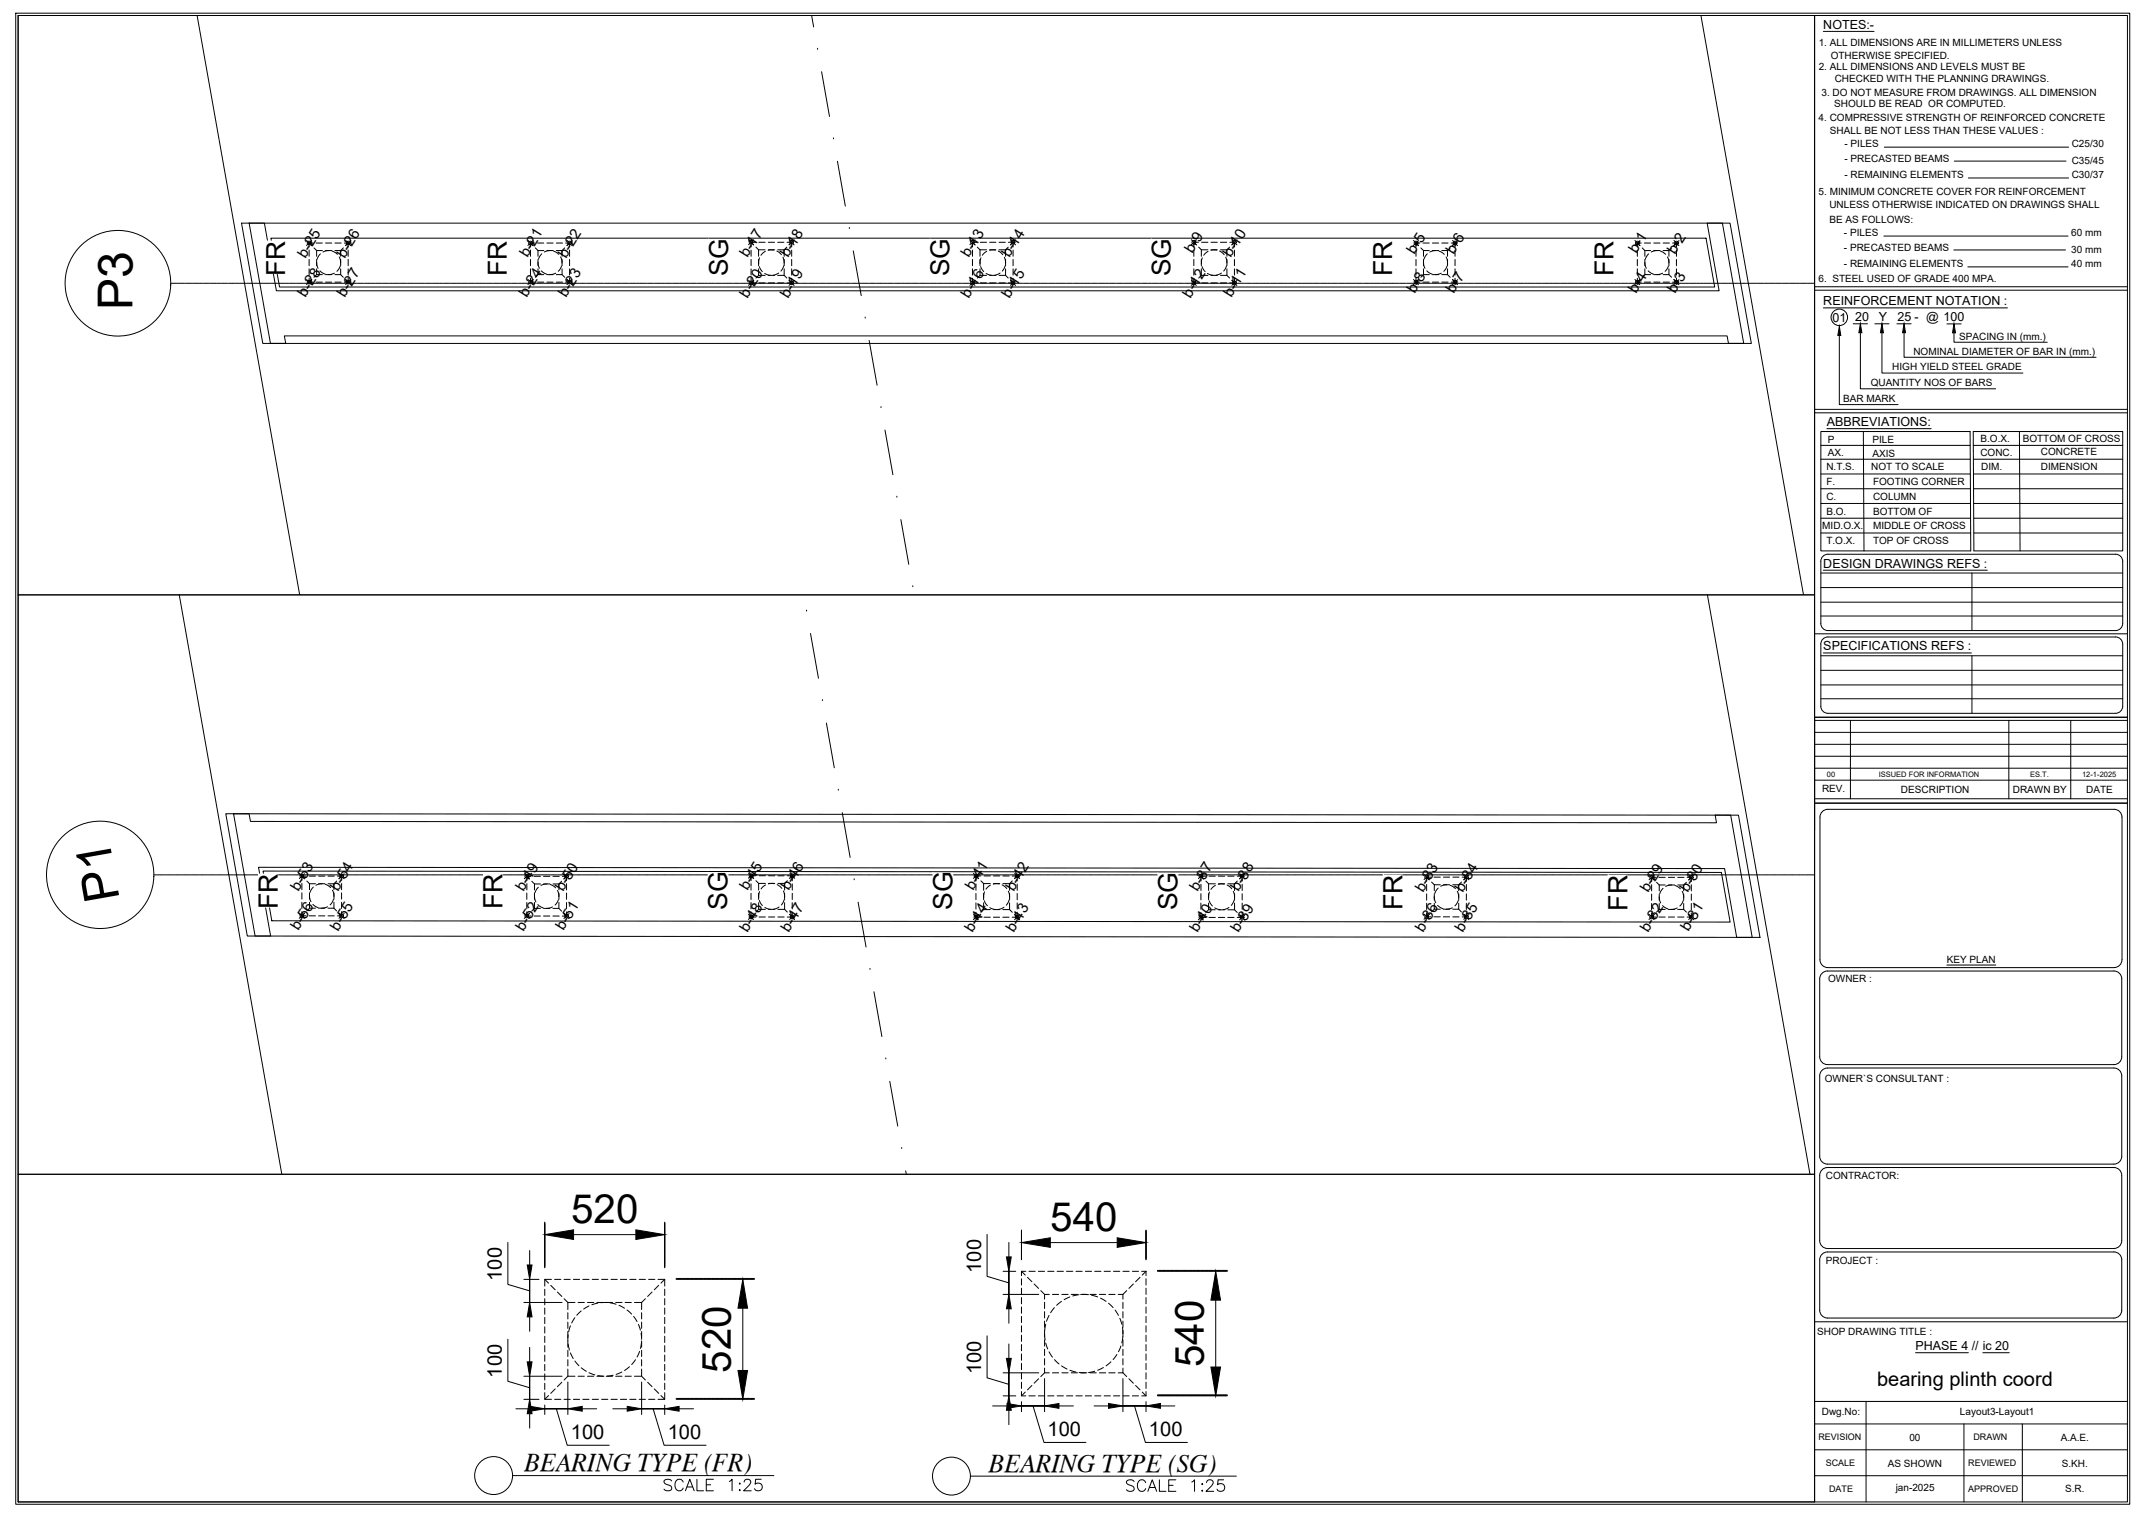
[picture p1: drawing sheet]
<svg xmlns="http://www.w3.org/2000/svg" width="420mm" height="297mm" viewBox="0 0 420 297" stroke-linecap="round" stroke-linejoin="round" font-family="sans-serif">
<defs><g id="words">
<text font-size="9.6" x="23.4" y="175.9" transform="rotate(-100 23.4 175.9)">P1</text>
<text font-size="9.4" x="25.9" y="60.7" transform="rotate(-90 25.9 60.7)">P3</text>
<g font-size="7.9">
<text x="111.8" y="239.2">520</text>
<text x="205.5" y="240.8">540</text>
<text x="143" y="268.6" transform="rotate(-90 143 268.6)">520</text>
<text x="235.6" y="267.5" transform="rotate(-90 235.6 267.5)">540</text>
</g>
<g font-size="5.7">
<text x="219.4" y="293.2">SCALE 1:</text>
<text x="235.3" y="293.2">25</text>
</g>
<g font-size="5.3">
<text x="129.1" y="292.8">SCALE 1:</text>
<text x="144.6" y="292.8">25</text>
</g>
<g font-size="5.2">
<text x="54.3" y="177.9" transform="rotate(-90 54.3 177.9)">FR</text>
<text x="98.4" y="178" transform="rotate(-90 98.4 178)">FR</text>
<text x="142.4" y="178.1" transform="rotate(-90 142.4 178.1)">SG</text>
<text x="186.4" y="178.1" transform="rotate(-90 186.4 178.1)">SG</text>
<text x="230.4" y="178.2" transform="rotate(-90 230.4 178.2)">SG</text>
<text x="274.5" y="178.1" transform="rotate(-90 274.5 178.1)">FR</text>
<text x="318.5" y="178.2" transform="rotate(-90 318.5 178.2)">FR</text>
</g>
<g font-size="5.1">
<text x="55.8" y="54" transform="rotate(-90 55.8 54)">FR</text>
<text x="99.2" y="54" transform="rotate(-90 99.2 54)">FR</text>
<text x="272.4" y="54" transform="rotate(-90 272.4 54)">FR</text>
<text x="315.8" y="54" transform="rotate(-90 315.8 54)">FR</text>
<text x="142.5" y="54" transform="rotate(-90 142.5 54)">SG</text>
<text x="185.8" y="54" transform="rotate(-90 185.8 54)">SG</text>
<text x="229.1" y="54" transform="rotate(-90 229.1 54)">SG</text>
</g>
<g font-size="5">
<text x="102.7" y="287.9">BEARING TYPE (FR)</text>
<text x="193.6" y="288">BEARING TYPE (SG)</text>
</g>
<g font-size="3.9">
<text x="98.2" y="250.6" transform="rotate(-90 98.2 250.6)">100</text>
<text x="192" y="249.1" transform="rotate(-90 192 249.1)">100</text>
<text x="98.2" y="269.6" transform="rotate(-90 98.2 269.6)">100</text>
<text x="192" y="268.9" transform="rotate(-90 192 268.9)">100</text>
<text x="367.3" y="271.3">bearing plinth coord</text>
<text x="111.7" y="281.6">100</text>
<text x="130.7" y="281.6">100</text>
<text x="205" y="281.1">100</text>
<text x="224.9" y="281.1">100</text>
</g>
<g font-size="2.9">
<text x="59.8" y="50.6" transform="rotate(-58 59.8 50.6)">b-25</text>
<text x="67.5" y="50.6" transform="rotate(-58 67.5 50.6)">b-26</text>
<text x="103.2" y="50.5" transform="rotate(-58 103.2 50.5)">b-21</text>
<text x="110.8" y="50.6" transform="rotate(-58 110.8 50.6)">b-22</text>
<text x="146.3" y="50.5" transform="rotate(-58 146.3 50.5)">b-17</text>
<text x="154.2" y="50.5" transform="rotate(-58 154.2 50.5)">b-18</text>
<text x="189.6" y="50.5" transform="rotate(-58 189.6 50.5)">b-13</text>
<text x="197.6" y="50.5" transform="rotate(-58 197.6 50.5)">b-14</text>
<text x="233.4" y="49.8" transform="rotate(-58 233.4 49.8)">b-9</text>
<text x="240.9" y="50.5" transform="rotate(-58 240.9 50.5)">b-10</text>
<text x="276.8" y="49.9" transform="rotate(-58 276.8 49.9)">b-5</text>
<text x="284.5" y="49.9" transform="rotate(-58 284.5 49.9)">b-6</text>
<text x="320.3" y="49.8" transform="rotate(-58 320.3 49.8)">b-1</text>
<text x="327.8" y="49.9" transform="rotate(-58 327.8 49.9)">b-2</text>
<text x="59.8" y="58.3" transform="rotate(-58 59.8 58.3)">b-28</text>
<text x="67.5" y="58.3" transform="rotate(-58 67.5 58.3)">b-27</text>
<text x="103.1" y="58.3" transform="rotate(-58 103.1 58.3)">b-24</text>
<text x="110.8" y="58.3" transform="rotate(-58 110.8 58.3)">b-23</text>
<text x="146.3" y="58.4" transform="rotate(-58 146.3 58.4)">b-20</text>
<text x="154.2" y="58.4" transform="rotate(-58 154.2 58.4)">b-19</text>
<text x="189.6" y="58.4" transform="rotate(-58 189.6 58.4)">b-16</text>
<text x="197.6" y="58.4" transform="rotate(-58 197.6 58.4)">b-15</text>
<text x="232.9" y="58.4" transform="rotate(-58 232.9 58.4)">b-12</text>
<text x="241" y="58.2" transform="rotate(-58 241 58.2)">b-11</text>
<text x="276.8" y="57.6" transform="rotate(-58 276.8 57.6)">b-8</text>
<text x="284.5" y="57.6" transform="rotate(-58 284.5 57.6)">b-7</text>
<text x="320.2" y="57.6" transform="rotate(-58 320.2 57.6)">b-4</text>
<text x="327.8" y="57.6" transform="rotate(-58 327.8 57.6)">b-3</text>
<text x="58.4" y="174.5" transform="rotate(-58 58.4 174.5)">b-53</text>
<text x="66.2" y="174.5" transform="rotate(-58 66.2 174.5)">b-54</text>
<text x="102.4" y="174.5" transform="rotate(-58 102.4 174.5)">b-49</text>
<text x="110.2" y="174.5" transform="rotate(-58 110.2 174.5)">b-50</text>
<text x="146.3" y="174.4" transform="rotate(-58 146.3 174.4)">b-45</text>
<text x="154.4" y="174.4" transform="rotate(-58 154.4 174.4)">b-46</text>
<text x="190.4" y="174.3" transform="rotate(-58 190.4 174.3)">b-41</text>
<text x="198.4" y="174.5" transform="rotate(-58 198.4 174.5)">b-42</text>
<text x="234.3" y="174.5" transform="rotate(-58 234.3 174.5)">b-37</text>
<text x="242.4" y="174.5" transform="rotate(-58 242.4 174.5)">b-38</text>
<text x="278.5" y="174.7" transform="rotate(-58 278.5 174.7)">b-33</text>
<text x="286.3" y="174.7" transform="rotate(-58 286.3 174.7)">b-34</text>
<text x="322.5" y="174.7" transform="rotate(-58 322.5 174.7)">b-29</text>
<text x="330.3" y="174.7" transform="rotate(-58 330.3 174.7)">b-30</text>
<text x="58.4" y="182.3" transform="rotate(-58 58.4 182.3)">b-56</text>
<text x="66.2" y="182.3" transform="rotate(-58 66.2 182.3)">b-55</text>
<text x="102.4" y="182.3" transform="rotate(-58 102.4 182.3)">b-52</text>
<text x="110.3" y="182.1" transform="rotate(-58 110.3 182.1)">b-51</text>
<text x="146.3" y="182.5" transform="rotate(-58 146.3 182.5)">b-48</text>
<text x="154.3" y="182.5" transform="rotate(-58 154.3 182.5)">b-47</text>
<text x="190.3" y="182.5" transform="rotate(-58 190.3 182.5)">b-44</text>
<text x="198.4" y="182.5" transform="rotate(-58 198.4 182.5)">b-43</text>
<text x="234.3" y="182.6" transform="rotate(-58 234.3 182.6)">b-40</text>
<text x="242.4" y="182.6" transform="rotate(-58 242.4 182.6)">b-39</text>
<text x="278.5" y="182.5" transform="rotate(-58 278.5 182.5)">b-36</text>
<text x="286.3" y="182.5" transform="rotate(-58 286.3 182.5)">b-35</text>
<text x="322.5" y="182.5" transform="rotate(-58 322.5 182.5)">b-32</text>
<text x="330.4" y="182.3" transform="rotate(-58 330.4 182.3)">b-31</text>
</g>
<g font-size="2.4">
<text x="356.8" y="5.6">NOTES:-</text>
<text x="356.8" y="59.7">REINFORCEMENT NOTATION :</text>
<text x="358.6" y="63">01</text>
<text x="363" y="62.8">20</text>
<text x="367.7" y="62.8">Y</text>
<text x="371.3" y="62.8">25 - @ 100</text>
<text x="357.5" y="83.4">ABBREVIATIONS:</text>
<text x="356.8" y="111.1">DESIGN DRAWINGS REFS :</text>
<text x="356.8" y="127.3">SPECIFICATIONS REFS :</text>
<text x="374.9" y="264.2">PHASE 4 // ic 20</text>
</g>
<g font-size="2">
<text x="355.9" y="9">1. ALL DIMENSIONS ARE IN MILLIMETERS UNLESS</text>
<text x="358.3" y="11.5">OTHERWISE SPECIFIED.</text>
<text x="355.9" y="13.7">2. ALL DIMENSIONS AND LEVELS MUST BE</text>
<text x="359" y="16.1">CHECKED WITH THE PLANNING DRAWINGS.</text>
<text x="355.9" y="23.6">4. COMPRESSIVE STRENGTH OF REINFORCED CONCRETE</text>
<text x="356.5" y="18.7">3. DO NOT MEASURE FROM DRAWINGS. ALL DIMENSION</text>
<text x="359" y="21">SHOULD BE READ OR COMPUTED.</text>
<text x="358.1" y="26.2">SHALL BE NOT LESS THAN THESE VALUES :</text>
<text x="361" y="28.8">- PILES</text>
<text x="405.4" y="28.8">C25/30</text>
<text x="361" y="31.7">- PRECASTED BEAMS</text>
<text x="361" y="34.8">- REMAINING ELEMENTS</text>
<text x="405.4" y="32">C35/45</text>
<text x="405.4" y="34.8">C30/37</text>
<text x="355.9" y="38.1">5. MINIMUM CONCRETE COVER FOR REINFORCEMENT</text>
<text x="358" y="40.7">UNLESS OTHERWISE INDICATED ON DRAWINGS SHALL</text>
<text x="358" y="43.6">BE AS FOLLOWS:</text>
<text x="360.9" y="46.2">- PILES</text>
<text x="405.3" y="46.2">60 mm</text>
<text x="360.9" y="49.1">- PRECASTED BEAMS</text>
<text x="360.9" y="52.2">- REMAINING ELEMENTS</text>
<text x="405.3" y="49.4">30 mm</text>
<text x="405.3" y="52.2">40 mm</text>
<text x="355.9" y="55.1">6. STEEL USED OF GRADE 400 MPA.</text>
<text x="374.4" y="69.4">NOMINAL DIAMETER OF BAR IN (mm.)</text>
<text x="383.4" y="66.5">SPACING IN (mm.)</text>
<text x="366.1" y="75.6">QUANTITY NOS OF BARS</text>
<text x="370.3" y="72.5">HIGH YIELD STEEL GRADE</text>
<text x="360.7" y="78.7">BAR MARK</text>
<text x="357.7" y="89.2">AX.</text>
<text x="357.7" y="86.6">P</text>
<text x="366.4" y="89.4">AXIS</text>
<text x="366.4" y="86.7">PILE</text>
<text x="387.6" y="86.5">B.O.X.</text>
<text x="387.6" y="89.2">CONC.</text>
<text x="395.8" y="86.4">BOTTOM OF CROSS</text>
<text x="399.4" y="89.1">CONCRETE</text>
<text x="357.4" y="92">N.T.S.</text>
<text x="357.4" y="94.9">F.</text>
<text x="366.2" y="92">NOT TO SCALE</text>
<text x="366.6" y="94.9">FOOTING CORNER</text>
<text x="387.7" y="91.9">DIM.</text>
<text x="399.4" y="92">DIMENSION</text>
<text x="357.4" y="97.8">C.</text>
<text x="357.4" y="100.7">B.O.</text>
<text x="366.6" y="97.8">COLUMN</text>
<text x="366.6" y="100.7">BOTTOM OF</text>
<text x="356.6" y="103.6">MID.O.X.</text>
<text x="357.4" y="106.5">T.O.X.</text>
<text x="366.6" y="103.6">MIDDLE OF CROSS</text>
<text x="366.6" y="106.5">TOP OF CROSS</text>
<text x="356.6" y="154.9">REV.</text>
<text x="372" y="155.1">DESCRIPTION</text>
<text x="393.9" y="155.2">DRAWN BY</text>
<text x="408.3" y="155.2">DATE</text>
<text x="381" y="188.4">KEY PLAN</text>
<text x="357.8" y="192.2">OWNER :</text>
<text x="357.1" y="211.7">OWNER`S CONSULTANT :</text>
<text x="357.3" y="230.7">CONTRACTOR:</text>
<text x="357.3" y="247.4">PROJECT :</text>
<text x="355.6" y="261.3">SHOP DRAWING TITLE :</text>
<text x="356.5" y="276.8">Dwg.No:</text>
<text x="373.7" y="281.9">00</text>
<text x="383.6" y="277">Layout3-Layout1</text>
<text x="403.3" y="281.9">A.A.E.</text>
<text x="369.4" y="287">AS SHOWN</text>
<text x="403.5" y="287">S.KH.</text>
<text x="371" y="291.8">jan-2025</text>
<text x="404.1" y="292">S.R.</text>
</g>
<g font-size="1.8">
<text x="355.8" y="281.8">REVISION</text>
<text x="386.2" y="281.8">DRAWN</text>
<text x="357.3" y="286.8">SCALE</text>
<text x="385.2" y="286.8">REVIEWED</text>
<text x="357.9" y="291.9">DATE</text>
<text x="385.2" y="291.9">APPROVED</text>
</g>
<g font-size="1.5">
<text x="357.5" y="152.1">00</text>
<text x="367.7" y="152.1">ISSUED FOR INFORMATION</text>
<text x="397.3" y="152.1">ES.T.</text>
<text x="407.5" y="152">12-1-2025</text>
</g>
</g></defs>
<!-- layer: Eixos TRI-312-Part4$0$AXIS_TRR -->
<g fill="none" stroke="#000" stroke-width=".2">
<path d="M158.8 3l.4 2.3M160 9.6h.1M160.8 14l1.5 8.8M163.1 27.2h.1M163.9 31.6l1.5 8.7M166.2 44.7h.1M167 49.1l1.5 8.8M169.3 62.2h.1M170.1 66.6l1.5 8.8M172.4 79.8h.1M173.2 84.1l1.5 8.8M175.5 97.3h.1"/>
<path d="M157.8 119.6h.1M176.3 101.7l1.5 8.7M178.6 114.8h.1M158.6 124l1.6 8.7M160.9 137.1h.1M161.7 141.5l1.6 8.7M164.1 154.6h.1M164.8 159l1.6 8.8M167.2 172.2h.1M167.9 176.5l1.6 8.8M170.3 189.7h.1M171 194.1l1.6 8.7"/>
<path d="M173.4 207.2h.1M174.1 211.6l1.6 8.8M176.5 224.7h.1M177.2 229.1l.2 .7"/>
</g>
<path d="M38.6 3l20 113.4M332.9 3l20 113.4M35.1 116.4l20 113.4M334.1 116.4l20.1 113.4" fill="none" stroke="#000" stroke-width=".2"/>
<!-- layer: S-COLS-CNTR -->
<g fill="none" stroke="#000" stroke-width=".2">
<path d="M33.4 55.4h.6M34.1 55.4h.1M34.2 55.4h.5M34.8 55.4h.1M34.9 55.4h.5M35.5 55.4h.1M35.6 55.4h.5M36.2 55.4h.1M36.3 55.4h.5M36.9 55.4h.1M37 55.4h.5M37.6 55.4h.1"/>
<path d="M37.7 55.4h.5M38.3 55.4h.1M38.4 55.4h.5M39 55.4h.1M39.1 55.4h.5M39.7 55.4h.1M39.8 55.4h.5M40.4 55.4h.1M40.5 55.4h.5M41.1 55.4h.1M41.2 55.4h.5M41.8 55.4h.1"/>
<path d="M41.9 55.4h.5M42.5 55.4h.1M42.6 55.4h.5M43.2 55.4h.1M43.3 55.4h.5M43.9 55.4h.1M44 55.4h.5M44.6 55.4h.1M44.7 55.4h.5M45.3 55.4h.1M45.4 55.4h.5M46 55.4h.1"/>
<path d="M46.1 55.4h.5M46.7 55.4h.1M46.9 55.4h.4M47.4 55.4h.1M47.6 55.4h.4M48.1 55.4h.1M48.2 55.4h.5M48.8 55.4h.1M48.9 55.4h.5M49.5 55.4h.1M49.6 55.4h.5M50.2 55.4h.1"/>
<path d="M50.4 55.4h.4M50.9 55.4h.1M51.1 55.4h.4M51.6 55.4h.1M51.8 55.4h.4M52.3 55.4h.1M52.5 55.4h.4M53 55.4h.1M53.1 55.4h.5M53.7 55.4h.1M53.9 55.4h.4M54.4 55.4h.1"/>
<path d="M54.6 55.4h.4M55.1 55.4h.1M55.3 55.4h.4M55.8 55.4h.1M56 55.4h.4M56.5 55.4h.1M56.7 55.4h.4M57.2 55.4h.1M57.4 55.4h.4M57.9 55.4h.1M58.1 55.4h.4M58.6 55.4h.1"/>
<path d="M58.8 55.4h.4M59.3 55.4h.1M59.5 55.4h.4M60 55.4h.1M60.2 55.4h.4M60.7 55.4h.1M60.9 55.4h.4M61.4 55.4h.1M61.6 55.4h.4M62.1 55.4h.1M62.3 55.4h.4M62.8 55.4h.1"/>
<path d="M63 55.4h.4M63.5 55.4h.1M63.7 55.4h.4M64.2 55.4h.1M64.4 55.4h.4M64.9 55.4h.1M65.1 55.4h.4M65.6 55.4h.1M65.8 55.4h.4M66.3 55.4h.1M66.5 55.4h.4M67 55.4h.1"/>
<path d="M67.2 55.4h.4M67.7 55.4h.1M67.9 55.4h.4M68.4 55.4h.1M68.6 55.4h.4M69.1 55.4h.1M69.3 55.4h.4M69.8 55.4h.1M70 55.4h.4M70.5 55.4h.1M70.7 55.4h.4M71.2 55.4h.1"/>
<path d="M71.4 55.4h.4M71.9 55.4h.1M72.1 55.4h.4M72.6 55.4h.1M72.8 55.4h.4M73.3 55.4h.1M73.5 55.4h.4M74 55.4h.1M74.2 55.4h.4M74.7 55.4h.1M74.9 55.4h.4M75.4 55.4h.1"/>
<path d="M75.6 55.4h.4M76.1 55.4h.1M76.3 55.4h.4M76.8 55.4h.1M77 55.4h.4M77.5 55.4h.1M77.7 55.4h.4M78.2 55.4h.1M78.4 55.4h.4M78.9 55.4h.1M79.1 55.4h.4M79.6 55.4h.1"/>
<path d="M79.8 55.4h.4M80.3 55.4h.1M80.5 55.4h.4M81 55.4h.1M81.2 55.4h.4M81.7 55.4h.1M81.9 55.4h.4M82.4 55.4h.1M82.6 55.4h.4M83.1 55.4h.1M83.3 55.4h.4M83.8 55.4h.1"/>
<path d="M84 55.4h.4M84.5 55.4h.1M84.7 55.4h.4M85.2 55.4h.1M85.4 55.4h.4M85.9 55.4h.1M86.1 55.4h.4M86.6 55.4h.1M86.8 55.4h.4M87.3 55.4h.1M87.5 55.4h.4M88 55.4h.1"/>
<path d="M88.2 55.4h.4M88.7 55.4h.1M88.9 55.4h.4M89.4 55.4h.1M89.6 55.4h.4M90.1 55.4h.1M90.3 55.4h.4M90.8 55.4h.1M91 55.4h.4M91.5 55.4h.1M91.7 55.4h.4M92.2 55.4h.1"/>
<path d="M92.4 55.4h.4M92.9 55.4h.1M93.1 55.4h.4M93.6 55.4h.1M93.8 55.4h.4M94.3 55.4h.1M94.5 55.4h.4M95 55.4h.1M95.2 55.4h.4M95.7 55.4h.1M95.9 55.4h.4M96.4 55.4h.1"/>
<path d="M96.6 55.4h.4M97.1 55.4h.1M97.3 55.4h.4M97.8 55.4h.1M98 55.4h.4M98.5 55.4h.1M98.7 55.4h.4M99.2 55.4h.1M99.4 55.4h.4M99.9 55.4h.1M100.1 55.4h.4M100.6 55.4h.1"/>
<path d="M100.8 55.4h.4M101.3 55.4h.1M101.5 55.4h.4M102 55.4h.1M102.2 55.4h.4M102.7 55.4h.1M102.9 55.4h.4M103.4 55.4h.1M103.6 55.4h.4M104.1 55.4h.1M104.3 55.4h.4M104.8 55.4h.1"/>
<path d="M105 55.4h.4M105.5 55.4h.1M105.7 55.4h.5M106.2 55.4h.1M106.4 55.4h.4M106.9 55.4h.1M107.1 55.4h.4M107.6 55.4h.1M107.8 55.4h.4M108.3 55.4h.1M108.5 55.4h.5M109 55.4h.1"/>
<path d="M109.2 55.4h.5M109.7 55.4h.1M109.9 55.4h.5M110.4 55.4h.1M110.6 55.4h.5M111.1 55.4h.1M111.3 55.4h.4M111.8 55.4h.1M112 55.4h.5M112.5 55.4h.1M112.7 55.4h.5M113.2 55.4h.1"/>
<path d="M113.4 55.4h.5M113.9 55.4h.1M114.1 55.4h.5M114.6 55.4h.1M114.8 55.4h.5M115.3 55.4h.1M115.5 55.4h.5M116 55.4h.1M116.2 55.4h.5M116.7 55.4h.1M116.9 55.4h.5M117.4 55.4h.1"/>
<path d="M117.6 55.4h.5M118.2 55.4h.1M118.3 55.4h.5M118.9 55.4h.1M119 55.4h.5M119.5 55.4h.1M119.7 55.4h.5M120.2 55.4h.1M120.4 55.4h.5M120.9 55.4h.1M121.1 55.4h.5M121.7 55.4h.1"/>
<path d="M121.8 55.4h.5M122.4 55.4h.1M122.5 55.4h.5M123.1 55.4h.1M123.2 55.4h.5M123.8 55.4h.1M123.9 55.4h.5M124.4 55.4h.1M124.6 55.4h.5M125.2 55.4h.1M125.3 55.4h.5M125.9 55.4h.1"/>
<path d="M126 55.4h.5M126.6 55.4h.1M126.7 55.4h.5M127.3 55.4h.1M127.4 55.4h.5M128 55.4h.1M128.1 55.4h.5M128.7 55.4h.1M128.8 55.4h.5M129.4 55.4h.1M129.5 55.4h.5M130.1 55.4h.1"/>
<path d="M130.2 55.4h.5M130.8 55.4h.1M130.9 55.4h.5M131.5 55.4h.1M131.6 55.4h.5M132.2 55.4h.1M132.3 55.4h.5M132.9 55.4h.1M133 55.4h.5M133.6 55.4h.1M133.7 55.4h.5M134.3 55.4h.1"/>
<path d="M134.4 55.4h.5M135 55.4h.1M135.1 55.4h.5M135.7 55.4h.1M135.8 55.4h.5M136.4 55.4h.1M136.5 55.4h.5M137.1 55.4h.1M137.2 55.4h.5M137.8 55.4h.1M137.9 55.4h.5M138.5 55.4h.1"/>
<path d="M138.6 55.4h.5M139.2 55.4h.1M139.3 55.4h.5M139.9 55.4h.1M140 55.4h.5M140.6 55.4h.1M140.7 55.4h.5M141.3 55.4h.1M141.4 55.4h.5M142 55.4h.1M142.1 55.4h.5M142.7 55.4h.1"/>
<path d="M142.8 55.4h.5M143.4 55.4h.1M143.6 55.4h.4M144.1 55.4h.1M144.3 55.4h.4M144.8 55.4h.1M144.9 55.4h.5M145.5 55.4h.1M145.6 55.4h.5M146.2 55.4h.1M146.3 55.4h.5M146.9 55.4h.1"/>
<path d="M147.1 55.4h.4M147.6 55.4h.1M147.8 55.4h.4M148.3 55.4h.1M148.5 55.4h.4M149 55.4h.1M149.2 55.4h.4M149.7 55.4h.1M149.9 55.4h.4M150.4 55.4h.1M150.6 55.4h.4M151.1 55.4h.1"/>
<path d="M151.3 55.4h.4M151.8 55.4h.1M152 55.4h.4M152.5 55.4h.1M152.7 55.4h.4M153.2 55.4h.1M153.4 55.4h.4M153.9 55.4h.1M154.1 55.4h.4M154.6 55.4h.1M154.8 55.4h.4M155.3 55.4h.1"/>
<path d="M155.5 55.4h.4M156 55.4h.1M156.2 55.4h.4M156.7 55.4h.1M156.9 55.4h.4M157.4 55.4h.1M157.6 55.4h.4M158.1 55.4h.1M158.3 55.4h.4M158.8 55.4h.1M159 55.4h.4M159.5 55.4h.1"/>
<path d="M159.7 55.4h.4M160.2 55.4h.1M160.4 55.4h.4M160.9 55.4h.1M161.1 55.4h.4M161.6 55.4h.1M161.8 55.4h.4M162.3 55.4h.1M162.5 55.4h.4M163 55.4h.1M163.2 55.4h.4M163.7 55.4h.1"/>
<path d="M163.9 55.4h.4M164.4 55.4h.1M164.6 55.4h.4M165.1 55.4h.1M165.3 55.4h.4M165.8 55.4h.1M166 55.4h.4M166.5 55.4h.1M166.7 55.4h.4M167.2 55.4h.1M167.4 55.4h.4M167.9 55.4h.1"/>
<path d="M168.1 55.4h.4M168.6 55.4h.1M168.8 55.4h.4M169.3 55.4h.1M169.5 55.4h.4M170 55.4h.1M170.2 55.4h.4M170.7 55.4h.1M170.9 55.4h.4M171.4 55.4h.1M171.6 55.4h.4M172.1 55.4h.1"/>
<path d="M172.3 55.4h.4M172.8 55.4h.1M173 55.4h.4M173.5 55.4h.1M173.7 55.4h.4M174.2 55.4h.1M174.4 55.4h.4M174.9 55.4h.1M175.1 55.4h.4M175.6 55.4h.1M175.8 55.4h.4M176.3 55.4h.1"/>
<path d="M176.5 55.4h.4M177 55.4h.1M177.2 55.4h.4M177.7 55.4h.1M177.9 55.4h.4M178.4 55.4h.1M178.6 55.4h.4M179.1 55.4h.1M179.3 55.4h.4M179.8 55.4h.1M180 55.4h.4M180.5 55.4h.1"/>
<path d="M180.7 55.4h.4M181.2 55.4h.1M181.4 55.4h.4M181.9 55.4h.1M182.1 55.4h.4M182.6 55.4h.1M182.8 55.4h.4M183.3 55.4h.1M183.5 55.4h.4M184 55.4h.1M184.2 55.4h.4M184.7 55.4h.1"/>
<path d="M184.9 55.4h.4M185.4 55.4h.1M185.6 55.4h.4M186.1 55.4h.1M186.3 55.4h.4M186.8 55.4h.1M187 55.4h.4M187.5 55.4h.1M187.7 55.4h.4M188.2 55.4h.1M188.4 55.4h.4M188.9 55.4h.1"/>
<path d="M189.1 55.4h.4M189.6 55.4h.1M189.8 55.4h.4M190.3 55.4h.1M190.5 55.4h.4M191 55.4h.1M191.2 55.4h.4M191.7 55.4h.1M191.9 55.4h.4M192.4 55.4h.1M192.6 55.4h.4M193.1 55.4h.1"/>
<path d="M193.3 55.4h.4M193.8 55.4h.1M194 55.4h.4M194.5 55.4h.1M194.7 55.4h.4M195.2 55.4h.1M195.4 55.4h.4M195.9 55.4h.1M196.1 55.4h.4M196.6 55.4h.1M196.8 55.4h.4M197.3 55.4h.1"/>
<path d="M197.5 55.4h.4M198 55.4h.1M198.2 55.4h.4M198.7 55.4h.1M198.9 55.4h.4M199.4 55.4h.1M199.6 55.4h.4M200.1 55.4h.1M200.3 55.4h.4M200.8 55.4h.1M201 55.4h.4M201.5 55.4h.1"/>
<path d="M201.7 55.4h.5M202.2 55.4h.1M202.4 55.4h.5M202.9 55.4h.1M203.1 55.4h.4M203.6 55.4h.1M203.8 55.4h.4M204.3 55.4h.1M204.5 55.4h.4M205 55.4h.1M205.2 55.4h.5M205.7 55.4h.1"/>
<path d="M205.9 55.4h.5M206.4 55.4h.1M206.6 55.4h.5M207.1 55.4h.1M207.3 55.4h.5M207.8 55.4h.1M208 55.4h.4M208.5 55.4h.1M208.7 55.4h.5M209.2 55.4h.1M209.4 55.4h.5M209.9 55.4h.1"/>
<path d="M210.1 55.4h.5M210.6 55.4h.1M210.8 55.4h.5M211.3 55.4h.1M211.5 55.4h.5M212 55.4h.1M212.2 55.4h.5M212.7 55.4h.1M212.9 55.4h.5M213.4 55.4h.1M213.6 55.4h.5M214.1 55.4h.1"/>
<path d="M214.3 55.4h.5M214.9 55.4h.1M215 55.4h.5M215.6 55.4h.1M215.7 55.4h.5M216.2 55.4h.1M216.4 55.4h.5M216.9 55.4h.1M217.1 55.4h.5M217.6 55.4h.1M217.8 55.4h.5M218.4 55.4h.1"/>
<path d="M218.5 55.4h.5M219.1 55.4h.1M219.2 55.4h.5M219.8 55.4h.1M219.9 55.4h.5M220.5 55.4h.1M220.6 55.4h.5M221.1 55.4h.1M221.3 55.4h.5M221.9 55.4h.1M222 55.4h.5M222.6 55.4h.1"/>
<path d="M222.7 55.4h.5M223.3 55.4h.1M223.4 55.4h.5M224 55.4h.1M224.1 55.4h.5M224.7 55.4h.1M224.8 55.4h.5M225.4 55.4h.1M225.5 55.4h.5M226.1 55.4h.1M226.2 55.4h.5M226.8 55.4h.1"/>
<path d="M226.9 55.4h.5M227.5 55.4h.1M227.6 55.4h.5M228.2 55.4h.1M228.3 55.4h.5M228.9 55.4h.1M229 55.4h.5M229.6 55.4h.1M229.7 55.4h.5M230.3 55.4h.1M230.4 55.4h.5M231 55.4h.1"/>
<path d="M231.1 55.4h.5M231.7 55.4h.1M231.8 55.4h.5M232.4 55.4h.1M232.5 55.4h.5M233.1 55.4h.1M233.2 55.4h.5M233.8 55.4h.1M233.9 55.4h.5M234.5 55.4h.1M234.6 55.4h.5M235.2 55.4h.1"/>
<path d="M235.3 55.4h.5M235.9 55.4h.1M236 55.4h.5M236.6 55.4h.1M236.7 55.4h.5M237.3 55.4h.1M237.4 55.4h.5M238 55.4h.1M238.1 55.4h.5M238.7 55.4h.1M238.8 55.4h.5M239.4 55.4h.1"/>
<path d="M239.6 55.4h.4M240.1 55.4h.1M240.3 55.4h.4M240.8 55.4h.1M241 55.4h.4M241.5 55.4h.1M241.6 55.4h.5M242.2 55.4h.1M242.3 55.4h.5M242.9 55.4h.1M243.1 55.4h.4M243.6 55.4h.1"/>
<path d="M243.8 55.4h.4M244.3 55.4h.1M244.5 55.4h.4M245 55.4h.1M245.2 55.4h.4M245.7 55.4h.1M245.9 55.4h.4M246.4 55.4h.1M246.6 55.4h.4M247.1 55.4h.1M247.3 55.4h.4M247.8 55.4h.1"/>
<path d="M248 55.4h.4M248.5 55.4h.1M248.7 55.4h.4M249.2 55.4h.1M249.4 55.4h.4M249.9 55.4h.1M250.1 55.4h.4M250.6 55.4h.1M250.8 55.4h.4M251.3 55.4h.1M251.5 55.4h.4M252 55.4h.1"/>
<path d="M252.2 55.4h.4M252.7 55.4h.1M252.9 55.4h.4M253.4 55.4h.1M253.6 55.4h.4M254.1 55.4h.1M254.3 55.4h.4M254.8 55.4h.1M255 55.4h.4M255.5 55.4h.1M255.7 55.4h.4M256.2 55.4h.1"/>
<path d="M256.4 55.4h.4M256.9 55.4h.1M257.1 55.4h.4M257.6 55.4h.1M257.8 55.4h.4M258.3 55.4h.1M258.5 55.4h.4M259 55.4h.1M259.2 55.4h.4M259.7 55.4h.1M259.9 55.4h.4M260.4 55.4h.1"/>
<path d="M260.6 55.4h.4M261.1 55.4h.1M261.3 55.4h.4M261.8 55.4h.1M262 55.4h.4M262.5 55.4h.1M262.7 55.4h.4M263.2 55.4h.1M263.4 55.4h.4M263.9 55.4h.1M264.1 55.4h.4M264.6 55.4h.1"/>
<path d="M264.8 55.4h.4M265.3 55.4h.1M265.5 55.4h.4M266 55.4h.1M266.2 55.4h.4M266.7 55.4h.1M266.9 55.4h.4M267.4 55.4h.1M267.6 55.4h.4M268.1 55.4h.1M268.3 55.4h.4M268.8 55.4h.1"/>
<path d="M269 55.4h.4M269.5 55.4h.1M269.7 55.4h.4M270.2 55.4h.1M270.4 55.4h.4M270.9 55.4h.1M271.1 55.4h.4M271.6 55.4h.1M271.8 55.4h.4M272.3 55.4h.1M272.5 55.4h.4M273 55.4h.1"/>
<path d="M273.2 55.4h.4M273.7 55.4h.1M273.9 55.4h.4M274.4 55.4h.1M274.6 55.4h.4M275.1 55.4h.1M275.3 55.4h.4M275.8 55.4h.1M276 55.4h.4M276.5 55.4h.1M276.7 55.4h.4M277.2 55.4h.1"/>
<path d="M277.4 55.4h.4M277.9 55.4h.1M278.1 55.4h.4M278.6 55.4h.1M278.8 55.4h.4M279.3 55.4h.1M279.5 55.4h.4M280 55.4h.1M280.2 55.4h.4M280.7 55.4h.1M280.9 55.4h.4M281.4 55.4h.1"/>
<path d="M281.6 55.4h.4M282.1 55.4h.1M282.3 55.4h.4M282.8 55.4h.1M283 55.4h.4M283.5 55.4h.1M283.7 55.4h.4M284.2 55.4h.1M284.4 55.4h.4M284.9 55.4h.1M285.1 55.4h.4M285.6 55.4h.1"/>
<path d="M285.8 55.4h.4M286.3 55.4h.1M286.5 55.4h.4M287 55.4h.1M287.2 55.4h.4M287.7 55.4h.1M287.9 55.4h.4M288.4 55.4h.1M288.6 55.4h.4M289.1 55.4h.1M289.3 55.4h.4M289.8 55.4h.1"/>
<path d="M290 55.4h.4M290.5 55.4h.1M290.7 55.4h.4M291.2 55.4h.1M291.4 55.4h.4M291.9 55.4h.1M292.1 55.4h.4M292.6 55.4h.1M292.8 55.4h.4M293.3 55.4h.1M293.5 55.4h.4M294 55.4h.1"/>
<path d="M294.2 55.4h.4M294.7 55.4h.1M294.9 55.4h.4M295.4 55.4h.1M295.6 55.4h.4M296.1 55.4h.1M296.3 55.4h.4M296.8 55.4h.1M297 55.4h.4M297.5 55.4h.1M297.7 55.4h.4M298.2 55.4h.1"/>
<path d="M298.4 55.4h.5M298.9 55.4h.1M299.1 55.4h.5M299.6 55.4h.1M299.8 55.4h.4M300.3 55.4h.1M300.5 55.4h.4M301 55.4h.1M301.2 55.4h.4M301.7 55.4h.1M301.9 55.4h.5M302.4 55.4h.1"/>
<path d="M302.6 55.4h.5M303.1 55.4h.1M303.3 55.4h.5M303.8 55.4h.1M304 55.4h.5M304.5 55.4h.1M304.7 55.4h.5M305.2 55.4h.1M305.4 55.4h.5M305.9 55.4h.1M306.1 55.4h.5M306.6 55.4h.1"/>
<path d="M306.8 55.4h.5M307.3 55.4h.1M307.5 55.4h.5M308 55.4h.1M308.2 55.4h.5M308.7 55.4h.1M308.9 55.4h.5M309.4 55.4h.1M309.6 55.4h.5M310.1 55.4h.1M310.3 55.4h.5M310.8 55.4h.1"/>
<path d="M311 55.4h.5M311.6 55.4h.1M311.7 55.4h.5M312.3 55.4h.1M312.4 55.4h.5M312.9 55.4h.1M313.1 55.4h.5M313.6 55.4h.1M313.8 55.4h.5M314.4 55.4h.1M314.5 55.4h.5M315.1 55.4h.1"/>
<path d="M315.2 55.4h.5M315.8 55.4h.1M315.9 55.4h.5M316.5 55.4h.1M316.6 55.4h.5M317.2 55.4h.1M317.3 55.4h.5M317.9 55.4h.1M318 55.4h.5M318.6 55.4h.1M318.7 55.4h.5M319.3 55.4h.1"/>
<path d="M319.4 55.4h.5M320 55.4h.1M320.1 55.4h.5M320.7 55.4h.1M320.8 55.4h.5M321.4 55.4h.1M321.5 55.4h.5M322.1 55.4h.1M322.2 55.4h.5M322.8 55.4h.1M322.9 55.4h.5M323.5 55.4h.1"/>
<path d="M323.6 55.4h.5M324.2 55.4h.1M324.3 55.4h.5M324.9 55.4h.1M325 55.4h.5M325.6 55.4h.1M325.7 55.4h.5M326.3 55.4h.1M326.4 55.4h.5M327 55.4h.1M327.1 55.4h.5M327.7 55.4h.1"/>
<path d="M327.8 55.4h.5M328.4 55.4h.1M328.5 55.4h.5M329.1 55.4h.1M329.2 55.4h.5M329.8 55.4h.1M329.9 55.4h.5M330.5 55.4h.1M330.6 55.4h.5M331.2 55.4h.1M331.3 55.4h.5M331.9 55.4h.1"/>
<path d="M332 55.4h.5M332.6 55.4h.1M332.8 55.4h.4M333.3 55.4h.1M333.4 55.4h.5M334 55.4h.1M334.1 55.4h.5M334.7 55.4h.1M334.8 55.4h.5M335.4 55.4h.1M335.5 55.4h.5M336.1 55.4h.1"/>
<path d="M336.3 55.4h.4M336.8 55.4h.1M337 55.4h.4M337.5 55.4h.1M337.7 55.4h.4M338.2 55.4h.1M338.3 55.4h.5M338.9 55.4h.1M339 55.4h.5M339.6 55.4h.1M339.8 55.4h.4M340.3 55.4h.1"/>
<path d="M340.5 55.4h.4M341 55.4h.1M341.2 55.4h.4M341.7 55.4h.1M341.9 55.4h.4M342.4 55.4h.1M342.6 55.4h.4M343.1 55.4h.1M343.3 55.4h.4M343.8 55.4h.1M344 55.4h.4M344.5 55.4h.1"/>
<path d="M344.7 55.4h.4M345.2 55.4h.1M345.4 55.4h.4M345.9 55.4h.1M346.1 55.4h.4M346.6 55.4h.1M346.8 55.4h.4M347.3 55.4h.1M347.5 55.4h.4M348 55.4h.1M348.2 55.4h.4M348.7 55.4h.1"/>
<path d="M348.9 55.4h.4M349.4 55.4h.1M349.6 55.4h.4M350.1 55.4h.1M350.3 55.4h.4M350.8 55.4h.1M351 55.4h.4M351.5 55.4h.1M351.7 55.4h.4M352.2 55.4h.1M352.4 55.4h.4M352.9 55.4h.1"/>
<path d="M353.1 55.4h.4M353.6 55.4h.1M353.8 55.4h.4M354.3 55.4h.1M354.5 55.4h.4M355 55.4h.1M30.1 171.2h.3M30.5 171.2h.1M30.7 171.2h.4M31.2 171.2h.1M31.4 171.2h.4M31.9 171.2h.1"/>
<path d="M32.1 171.2h.4M32.6 171.2h.1M32.8 171.2h.4M33.3 171.2h.1M33.5 171.2h.4M34 171.2h.1M34.2 171.2h.4M34.7 171.2h.1M34.9 171.2h.4M35.4 171.2h.1M35.6 171.2h.4M36.1 171.2h.1"/>
<path d="M36.3 171.2h.4M36.8 171.2h.1M37 171.2h.4M37.5 171.2h.1M37.7 171.2h.4M38.2 171.2h.1M38.4 171.2h.4M38.9 171.2h.1M39.1 171.2h.4M39.6 171.2h.1M39.8 171.2h.4M40.3 171.2h.1"/>
<path d="M40.5 171.2h.4M41 171.2h.1M41.2 171.2h.4M41.7 171.2h.1M41.9 171.2h.4M42.4 171.2h.1M42.6 171.2h.4M43.1 171.2h.1M43.3 171.2h.4M43.8 171.2h.1M44 171.2h.4M44.5 171.2h.1"/>
<path d="M44.7 171.2h.4M45.2 171.2h.1M45.4 171.2h.4M45.9 171.2h.1M46.1 171.2h.4M46.6 171.2h.1M46.8 171.2h.4M47.3 171.2h.1M47.5 171.2h.4M48 171.2h.1M48.2 171.2h.4M48.7 171.2h.1"/>
<path d="M48.9 171.2h.4M49.4 171.2h.1M49.6 171.2h.4M50.1 171.2h.1M50.3 171.2h.4M50.8 171.2h.1M51 171.2h.4M51.5 171.2h.1M51.7 171.2h.4M52.2 171.2h.1M52.4 171.2h.4M52.9 171.2h.1"/>
<path d="M53.1 171.2h.4M53.6 171.2h.1M53.8 171.2h.4M54.3 171.2h.1M54.5 171.2h.4M55 171.2h.1M55.2 171.2h.4M55.7 171.2h.1M55.9 171.2h.4M56.4 171.2h.1M56.6 171.2h.4M57.1 171.2h.1"/>
<path d="M57.3 171.2h.4M57.8 171.2h.1M58 171.2h.4M58.5 171.2h.1M58.7 171.2h.4M59.2 171.2h.1M59.4 171.2h.4M59.9 171.2h.1M60.1 171.2h.4M60.6 171.2h.1M60.8 171.2h.4M61.3 171.2h.1"/>
<path d="M61.5 171.2h.4M62 171.2h.1M62.2 171.2h.4M62.7 171.2h.1M62.9 171.2h.4M63.4 171.2h.1M63.6 171.2h.4M64.1 171.2h.1M64.3 171.2h.4M64.8 171.2h.1M65 171.2h.4M65.5 171.2h.1"/>
<path d="M65.7 171.2h.4M66.2 171.2h.1M66.4 171.2h.4M66.9 171.2h.1M67.1 171.2h.4M67.6 171.2h.1M67.8 171.2h.4M68.3 171.2h.1M68.5 171.2h.4M69 171.2h.1M69.2 171.2h.4M69.7 171.2h.1"/>
<path d="M69.9 171.2h.4M70.4 171.2h.1M70.6 171.2h.4M71.1 171.2h.1M71.3 171.2h.4M71.8 171.2h.1M72 171.2h.4M72.5 171.2h.1M72.7 171.2h.4M73.2 171.2h.1M73.4 171.2h.4M73.9 171.2h.1"/>
<path d="M74.1 171.2h.4M74.6 171.2h.1M74.8 171.2h.4M75.3 171.2h.1M75.5 171.2h.4M76 171.2h.1M76.2 171.2h.4M76.7 171.2h.1M76.9 171.2h.4M77.4 171.2h.1M77.6 171.2h.4M78.1 171.2h.1"/>
<path d="M78.3 171.2h.5M78.8 171.2h.1M79 171.2h.4M79.5 171.2h.1M79.7 171.2h.4M80.2 171.2h.1M80.4 171.2h.4M80.9 171.2h.1M81.1 171.2h.4M81.6 171.2h.1M81.8 171.2h.5M82.3 171.2h.1"/>
<path d="M82.5 171.2h.5M83 171.2h.1M83.2 171.2h.5M83.7 171.2h.1M83.9 171.2h.4M84.4 171.2h.1M84.6 171.2h.5M85.1 171.2h.1M85.3 171.2h.5M85.8 171.2h.1M86 171.2h.5M86.5 171.2h.1"/>
<path d="M86.7 171.2h.5M87.2 171.2h.1M87.4 171.2h.5M87.9 171.2h.1M88.1 171.2h.5M88.6 171.2h.1M88.8 171.2h.5M89.3 171.2h.1M89.5 171.2h.5M90 171.2h.1M90.2 171.2h.5M90.7 171.2h.1"/>
<path d="M90.9 171.2h.5M91.5 171.2h.1M91.6 171.2h.5M92.1 171.2h.1M92.3 171.2h.5M92.8 171.2h.1M93 171.2h.5M93.5 171.2h.1M93.7 171.2h.5M94.3 171.2h.1M94.4 171.2h.5M95 171.2h.1"/>
<path d="M95.1 171.2h.5M95.7 171.2h.1M95.8 171.2h.5M96.4 171.2h.1M96.5 171.2h.5M97 171.2h.1M97.2 171.2h.5M97.8 171.2h.1M97.9 171.2h.5M98.5 171.2h.1M98.6 171.2h.5M99.2 171.2h.1"/>
<path d="M99.3 171.2h.5M99.9 171.2h.1M100 171.2h.5M100.6 171.2h.1M100.7 171.2h.5M101.3 171.2h.1M101.4 171.2h.5M102 171.2h.1M102.1 171.2h.5M102.7 171.2h.1M102.8 171.2h.5M103.4 171.2h.1"/>
<path d="M103.5 171.2h.5M104.1 171.2h.1M104.2 171.2h.5M104.8 171.2h.1M104.9 171.2h.5M105.5 171.2h.1M105.6 171.2h.5M106.2 171.2h.1M106.3 171.2h.5M106.9 171.2h.1M107 171.2h.5M107.6 171.2h.1"/>
<path d="M107.7 171.2h.5M108.3 171.2h.1M108.4 171.2h.5M109 171.2h.1M109.1 171.2h.5M109.7 171.2h.1M109.8 171.2h.5M110.4 171.2h.1M110.5 171.2h.5M111.1 171.2h.1M111.2 171.2h.5M111.8 171.2h.1"/>
<path d="M111.9 171.2h.5M112.5 171.2h.1M112.6 171.2h.5M113.2 171.2h.1M113.3 171.2h.5M113.9 171.2h.1M114 171.2h.5M114.6 171.2h.1M114.7 171.2h.5M115.3 171.2h.1M115.4 171.2h.5M116 171.2h.1"/>
<path d="M116.2 171.2h.4M116.7 171.2h.1M116.9 171.2h.4M117.4 171.2h.1M117.5 171.2h.5M118.1 171.2h.1M118.2 171.2h.5M118.8 171.2h.1M118.9 171.2h.5M119.5 171.2h.1M119.7 171.2h.4M120.2 171.2h.1"/>
<path d="M120.4 171.2h.4M120.9 171.2h.1M121.1 171.2h.4M121.6 171.2h.1M121.8 171.2h.4M122.3 171.2h.1M122.5 171.2h.4M123 171.2h.1M123.2 171.2h.4M123.7 171.2h.1M123.9 171.2h.4M124.4 171.2h.1"/>
<path d="M124.6 171.2h.4M125.1 171.2h.1M125.3 171.2h.4M125.8 171.2h.1M126 171.2h.4M126.5 171.2h.1M126.7 171.2h.4M127.2 171.2h.1M127.4 171.2h.4M127.9 171.2h.1M128.1 171.2h.4M128.6 171.2h.1"/>
<path d="M128.8 171.2h.4M129.3 171.2h.1M129.5 171.2h.4M130 171.2h.1M130.2 171.2h.4M130.7 171.2h.1M130.9 171.2h.4M131.4 171.2h.1M131.6 171.2h.4M132.1 171.2h.1M132.3 171.2h.4M132.8 171.2h.1"/>
<path d="M133 171.2h.4M133.5 171.2h.1M133.7 171.2h.4M134.2 171.2h.1M134.4 171.2h.4M134.9 171.2h.1M135.1 171.2h.4M135.6 171.2h.1M135.8 171.2h.4M136.3 171.2h.1M136.5 171.2h.4M137 171.2h.1"/>
<path d="M137.2 171.2h.4M137.7 171.2h.1M137.9 171.2h.4M138.4 171.2h.1M138.6 171.2h.4M139.1 171.2h.1M139.3 171.2h.4M139.8 171.2h.1M140 171.2h.4M140.5 171.2h.1M140.7 171.2h.4M141.2 171.2h.1"/>
<path d="M141.4 171.2h.4M141.9 171.2h.1M142.1 171.2h.4M142.6 171.2h.1M142.8 171.2h.4M143.3 171.2h.1M143.5 171.2h.4M144 171.2h.1M144.2 171.2h.4M144.7 171.2h.1M144.9 171.2h.4M145.4 171.2h.1"/>
<path d="M145.6 171.2h.4M146.1 171.2h.1M146.3 171.2h.4M146.8 171.2h.1M147 171.2h.4M147.5 171.2h.1M147.7 171.2h.4M148.2 171.2h.1M148.4 171.2h.4M148.9 171.2h.1M149.1 171.2h.4M149.6 171.2h.1"/>
<path d="M149.8 171.2h.4M150.3 171.2h.1M150.5 171.2h.4M151 171.2h.1M151.2 171.2h.4M151.7 171.2h.1M151.9 171.2h.4M152.4 171.2h.1M152.6 171.2h.4M153.1 171.2h.1M153.3 171.2h.4M153.8 171.2h.1"/>
<path d="M154 171.2h.4M154.5 171.2h.1M154.7 171.2h.4M155.2 171.2h.1M155.4 171.2h.4M155.9 171.2h.1M156.1 171.2h.4M156.6 171.2h.1M156.8 171.2h.4M157.3 171.2h.1M157.5 171.2h.4M158 171.2h.1"/>
<path d="M158.2 171.2h.4M158.7 171.2h.1M158.9 171.2h.4M159.4 171.2h.1M159.6 171.2h.4M160.1 171.2h.1M160.3 171.2h.4M160.8 171.2h.1M161 171.2h.4M161.5 171.2h.1M161.7 171.2h.4M162.2 171.2h.1"/>
<path d="M162.4 171.2h.4M162.9 171.2h.1M163.1 171.2h.4M163.6 171.2h.1M163.8 171.2h.4M164.3 171.2h.1M164.5 171.2h.4M165 171.2h.1M165.2 171.2h.4M165.7 171.2h.1M165.9 171.2h.4M166.4 171.2h.1"/>
<path d="M166.6 171.2h.4M167.1 171.2h.1M167.3 171.2h.4M167.8 171.2h.1M168 171.2h.4M168.5 171.2h.1M168.7 171.2h.4M169.2 171.2h.1M169.4 171.2h.4M169.9 171.2h.1M170.1 171.2h.4M170.6 171.2h.1"/>
<path d="M170.8 171.2h.4M171.3 171.2h.1M171.5 171.2h.4M172 171.2h.1M172.2 171.2h.4M172.7 171.2h.1M172.9 171.2h.4M173.4 171.2h.1M173.6 171.2h.4M174.1 171.2h.1M174.3 171.2h.5M174.8 171.2h.1"/>
<path d="M175 171.2h.5M175.5 171.2h.1M175.7 171.2h.4M176.2 171.2h.1M176.4 171.2h.4M176.9 171.2h.1M177.1 171.2h.4M177.6 171.2h.1M177.8 171.2h.5M178.3 171.2h.1M178.5 171.2h.5M179 171.2h.1"/>
<path d="M179.2 171.2h.5M179.7 171.2h.1M179.9 171.2h.5M180.4 171.2h.1M180.6 171.2h.4M181.1 171.2h.1M181.3 171.2h.5M181.8 171.2h.1M182 171.2h.5M182.5 171.2h.1M182.7 171.2h.5M183.2 171.2h.1"/>
<path d="M183.4 171.2h.5M183.9 171.2h.1M184.1 171.2h.5M184.6 171.2h.1M184.8 171.2h.5M185.3 171.2h.1M185.5 171.2h.5M186 171.2h.1M186.2 171.2h.5M186.7 171.2h.1M186.9 171.2h.5M187.5 171.2h.1"/>
<path d="M187.6 171.2h.5M188.2 171.2h.1M188.3 171.2h.5M188.8 171.2h.1M189 171.2h.5M189.5 171.2h.1M189.7 171.2h.5M190.2 171.2h.1M190.4 171.2h.5M191 171.2h.1M191.1 171.2h.5M191.7 171.2h.1"/>
<path d="M191.8 171.2h.5M192.4 171.2h.1M192.5 171.2h.5M193.1 171.2h.1M193.2 171.2h.5M193.7 171.2h.1M193.9 171.2h.5M194.5 171.2h.1M194.6 171.2h.5M195.2 171.2h.1M195.3 171.2h.5M195.9 171.2h.1"/>
<path d="M196 171.2h.5M196.6 171.2h.1M196.7 171.2h.5M197.3 171.2h.1M197.4 171.2h.5M198 171.2h.1M198.1 171.2h.5M198.7 171.2h.1M198.8 171.2h.5M199.4 171.2h.1M199.5 171.2h.5M200.1 171.2h.1"/>
<path d="M200.2 171.2h.5M200.8 171.2h.1M200.9 171.2h.5M201.5 171.2h.1M201.6 171.2h.5M202.2 171.2h.1M202.3 171.2h.5M202.9 171.2h.1M203 171.2h.5M203.6 171.2h.1M203.7 171.2h.5M204.3 171.2h.1"/>
<path d="M204.4 171.2h.5M205 171.2h.1M205.1 171.2h.5M205.7 171.2h.1M205.8 171.2h.5M206.4 171.2h.1M206.5 171.2h.5M207.1 171.2h.1M207.2 171.2h.5M207.8 171.2h.1M207.9 171.2h.5M208.5 171.2h.1"/>
<path d="M208.6 171.2h.5M209.2 171.2h.1M209.3 171.2h.5M209.9 171.2h.1M210 171.2h.5M210.6 171.2h.1M210.7 171.2h.5M211.3 171.2h.1M211.4 171.2h.5M212 171.2h.1M212.2 171.2h.4M212.7 171.2h.1"/>
<path d="M212.9 171.2h.4M213.4 171.2h.1M213.6 171.2h.4M214.1 171.2h.1M214.2 171.2h.5M214.8 171.2h.1M214.9 171.2h.5M215.5 171.2h.1M215.7 171.2h.4M216.2 171.2h.1M216.4 171.2h.4M216.9 171.2h.1"/>
<path d="M217.1 171.2h.4M217.6 171.2h.1M217.8 171.2h.4M218.3 171.2h.1M218.5 171.2h.4M219 171.2h.1M219.2 171.2h.4M219.7 171.2h.1M219.9 171.2h.4M220.4 171.2h.1M220.6 171.2h.4M221.1 171.2h.1"/>
<path d="M221.3 171.2h.4M221.8 171.2h.1M222 171.2h.4M222.5 171.2h.1M222.7 171.2h.4M223.2 171.2h.1M223.4 171.2h.4M223.9 171.2h.1M224.1 171.2h.4M224.6 171.2h.1M224.8 171.2h.4M225.3 171.2h.1"/>
<path d="M225.5 171.2h.4M226 171.2h.1M226.2 171.2h.4M226.7 171.2h.1M226.9 171.2h.4M227.4 171.2h.1M227.6 171.2h.4M228.1 171.2h.1M228.3 171.2h.4M228.8 171.2h.1M229 171.2h.4M229.5 171.2h.1"/>
<path d="M229.7 171.2h.4M230.2 171.2h.1M230.4 171.2h.4M230.9 171.2h.1M231.1 171.2h.4M231.6 171.2h.1M231.8 171.2h.4M232.3 171.2h.1M232.5 171.2h.4M233 171.2h.1M233.2 171.2h.4M233.7 171.2h.1"/>
<path d="M233.9 171.2h.4M234.4 171.2h.1M234.6 171.2h.4M235.1 171.2h.1M235.3 171.2h.4M235.8 171.2h.1M236 171.2h.4M236.5 171.2h.1M236.7 171.2h.4M237.2 171.2h.1M237.4 171.2h.4M237.9 171.2h.1"/>
<path d="M238.1 171.2h.4M238.6 171.2h.1M238.8 171.2h.4M239.3 171.2h.1M239.5 171.2h.4M240 171.2h.1M240.2 171.2h.4M240.7 171.2h.1M240.9 171.2h.4M241.4 171.2h.1M241.6 171.2h.4M242.1 171.2h.1"/>
<path d="M242.3 171.2h.4M242.8 171.2h.1M243 171.2h.4M243.5 171.2h.1M243.7 171.2h.4M244.2 171.2h.1M244.4 171.2h.4M244.9 171.2h.1M245.1 171.2h.4M245.6 171.2h.1M245.8 171.2h.4M246.3 171.2h.1"/>
<path d="M246.5 171.2h.4M247 171.2h.1M247.2 171.2h.4M247.7 171.2h.1M247.9 171.2h.4M248.4 171.2h.1M248.6 171.2h.4M249.1 171.2h.1M249.3 171.2h.4M249.8 171.2h.1M250 171.2h.4M250.5 171.2h.1"/>
<path d="M250.7 171.2h.4M251.2 171.2h.1M251.4 171.2h.4M251.9 171.2h.1M252.1 171.2h.4M252.6 171.2h.1M252.8 171.2h.4M253.3 171.2h.1M253.5 171.2h.4M254 171.2h.1M254.2 171.2h.4M254.7 171.2h.1"/>
<path d="M254.9 171.2h.4M255.4 171.2h.1M255.6 171.2h.4M256.1 171.2h.1M256.3 171.2h.4M256.8 171.2h.1M257 171.2h.4M257.5 171.2h.1M257.7 171.2h.4M258.2 171.2h.1M258.4 171.2h.4M258.9 171.2h.1"/>
<path d="M259.1 171.2h.4M259.6 171.2h.1M259.8 171.2h.4M260.3 171.2h.1M260.5 171.2h.4M261 171.2h.1M261.2 171.2h.4M261.7 171.2h.1M261.9 171.2h.4M262.4 171.2h.1M262.6 171.2h.4M263.1 171.2h.1"/>
<path d="M263.3 171.2h.4M263.8 171.2h.1M264 171.2h.4M264.5 171.2h.1M264.7 171.2h.4M265.2 171.2h.1M265.4 171.2h.4M265.9 171.2h.1M266.1 171.2h.4M266.6 171.2h.1M266.8 171.2h.4M267.3 171.2h.1"/>
<path d="M267.5 171.2h.4M268 171.2h.1M268.2 171.2h.4M268.7 171.2h.1M268.9 171.2h.4M269.4 171.2h.1M269.6 171.2h.4M270.1 171.2h.1M270.3 171.2h.4M270.8 171.2h.1M271 171.2h.5M271.5 171.2h.1"/>
<path d="M271.7 171.2h.5M272.2 171.2h.1M272.4 171.2h.4M272.9 171.2h.1M273.1 171.2h.4M273.6 171.2h.1M273.8 171.2h.4M274.3 171.2h.1M274.5 171.2h.5M275 171.2h.1M275.2 171.2h.5M275.7 171.2h.1"/>
<path d="M275.9 171.2h.5M276.4 171.2h.1M276.6 171.2h.5M277.1 171.2h.1M277.3 171.2h.4M277.8 171.2h.1M278 171.2h.5M278.5 171.2h.1M278.7 171.2h.5M279.2 171.2h.1M279.4 171.2h.5M279.9 171.2h.1"/>
<path d="M280.1 171.2h.5M280.6 171.2h.1M280.8 171.2h.5M281.3 171.2h.1M281.5 171.2h.5M282 171.2h.1M282.2 171.2h.5M282.7 171.2h.1M282.9 171.2h.5M283.4 171.2h.1M283.6 171.2h.5M284.2 171.2h.1"/>
<path d="M284.3 171.2h.5M284.9 171.2h.1M285 171.2h.5M285.5 171.2h.1M285.7 171.2h.5M286.2 171.2h.1M286.4 171.2h.5M287 171.2h.1M287.1 171.2h.5M287.7 171.2h.1M287.8 171.2h.5M288.4 171.2h.1"/>
<path d="M288.5 171.2h.5M289.1 171.2h.1M289.2 171.2h.5M289.8 171.2h.1M289.9 171.2h.5M290.5 171.2h.1M290.6 171.2h.5M291.2 171.2h.1M291.3 171.2h.5M291.9 171.2h.1M292 171.2h.5M292.6 171.2h.1"/>
<path d="M292.7 171.2h.5M293.3 171.2h.1M293.4 171.2h.5M294 171.2h.1M294.1 171.2h.5M294.7 171.2h.1M294.8 171.2h.5M295.4 171.2h.1M295.5 171.2h.5M296.1 171.2h.1M296.2 171.2h.5M296.8 171.2h.1"/>
<path d="M296.9 171.2h.5M297.5 171.2h.1M297.6 171.2h.5M298.2 171.2h.1M298.3 171.2h.5M298.9 171.2h.1M299 171.2h.5M299.6 171.2h.1M299.7 171.2h.5M300.3 171.2h.1M300.4 171.2h.5M301 171.2h.1"/>
<path d="M301.1 171.2h.5M301.7 171.2h.1M301.8 171.2h.5M302.4 171.2h.1M302.5 171.2h.5M303.1 171.2h.1M303.2 171.2h.5M303.8 171.2h.1M303.9 171.2h.5M304.5 171.2h.1M304.6 171.2h.5M305.2 171.2h.1"/>
<path d="M305.4 171.2h.4M305.9 171.2h.1M306 171.2h.5M306.6 171.2h.1M306.7 171.2h.5M307.3 171.2h.1M307.4 171.2h.5M308 171.2h.1M308.1 171.2h.5M308.7 171.2h.1M308.9 171.2h.4M309.4 171.2h.1"/>
<path d="M309.6 171.2h.4M310.1 171.2h.1M310.3 171.2h.4M310.8 171.2h.1M310.9 171.2h.5M311.5 171.2h.1M311.6 171.2h.5M312.2 171.2h.1M312.4 171.2h.4M312.9 171.2h.1M313.1 171.2h.4M313.6 171.2h.1"/>
<path d="M313.8 171.2h.4M314.3 171.2h.1M314.5 171.2h.4M315 171.2h.1M315.2 171.2h.4M315.7 171.2h.1M315.9 171.2h.4M316.4 171.2h.1M316.6 171.2h.4M317.1 171.2h.1M317.3 171.2h.4M317.8 171.2h.1"/>
<path d="M318 171.2h.4M318.5 171.2h.1M318.7 171.2h.4M319.2 171.2h.1M319.4 171.2h.4M319.9 171.2h.1M320.1 171.2h.4M320.6 171.2h.1M320.8 171.2h.4M321.3 171.2h.1M321.5 171.2h.4M322 171.2h.1"/>
<path d="M322.2 171.2h.4M322.7 171.2h.1M322.9 171.2h.4M323.4 171.2h.1M323.6 171.2h.4M324.1 171.2h.1M324.3 171.2h.4M324.8 171.2h.1M325 171.2h.4M325.5 171.2h.1M325.7 171.2h.4M326.2 171.2h.1"/>
<path d="M326.4 171.2h.4M326.9 171.2h.1M327.1 171.2h.4M327.6 171.2h.1M327.8 171.2h.4M328.3 171.2h.1M328.5 171.2h.4M329 171.2h.1M329.2 171.2h.4M329.7 171.2h.1M329.9 171.2h.4M330.4 171.2h.1"/>
<path d="M330.6 171.2h.4M331.1 171.2h.1M331.3 171.2h.4M331.8 171.2h.1M332 171.2h.4M332.5 171.2h.1M332.7 171.2h.4M333.2 171.2h.1M333.4 171.2h.4M333.9 171.2h.1M334.1 171.2h.4M334.6 171.2h.1"/>
<path d="M334.8 171.2h.4M335.3 171.2h.1M335.5 171.2h.4M336 171.2h.1M336.2 171.2h.4M336.7 171.2h.1M336.9 171.2h.4M337.4 171.2h.1M337.6 171.2h.4M338.1 171.2h.1M338.3 171.2h.4M338.8 171.2h.1"/>
<path d="M339 171.2h.4M339.5 171.2h.1M339.7 171.2h.4M340.2 171.2h.1M340.4 171.2h.4M340.9 171.2h.1M341.1 171.2h.4M341.6 171.2h.1M341.8 171.2h.4M342.3 171.2h.1M342.5 171.2h.4M343 171.2h.1"/>
<path d="M343.2 171.2h.4M343.7 171.2h.1M343.9 171.2h.4M344.4 171.2h.1M344.6 171.2h.4M345.1 171.2h.1M345.3 171.2h.4M345.8 171.2h.1M346 171.2h.4M346.5 171.2h.1M346.7 171.2h.4M347.2 171.2h.1"/>
<path d="M347.4 171.2h.4M347.9 171.2h.1M348.1 171.2h.4M348.6 171.2h.1M348.8 171.2h.4M349.3 171.2h.1M349.5 171.2h.4M350 171.2h.1M350.2 171.2h.4M350.7 171.2h.1M350.9 171.2h.4M351.4 171.2h.1"/>
<path d="M351.6 171.2h.4M352.1 171.2h.1M352.3 171.2h.4M352.8 171.2h.1M353 171.2h.4M353.5 171.2h.1M353.7 171.2h.4M354.2 171.2h.1M354.4 171.2h.4M354.9 171.2h.1M355.1 171.2h.1"/>
</g>
<!-- layer: S-FNDN-CNTR -->
<g fill="none" stroke="#000" stroke-width=".2">
<circle cx="23.1" cy="55.4" r="10.3"/>
<circle cx="19.6" cy="171.2" r="10.5"/>
</g>
<!-- layer: S-CONC -->
<path d="M47.3 43.7h291.3l4.1 23.5h-291.3zM48.8 43.7h2.9l2.4 13.2h282.3l-2.3-13.2h3l4.1 23.5h-2.9l-.3-1.5h-282.4l.3 1.5h-3zM53 46.6h280.9l1.7 9.6h-280.9zM44.2 159.2l296 .3 4.2 23.9-296-.2zM45.7 159.2h3l.3 1.5 286.9 .3-.2-1.5h3l4.2 23.9h-3l-2.4-13.4-286.9-.3 2.4 13.5h-3.1zM51.5 170.5l285.4 .2 1.7 9.7-285.4-.2z" fill="none" stroke="#000" stroke-width=".2"/>
<!-- layer: S-BRDG-POT-BRNG -->
<g fill="none" stroke="#000" stroke-width=".2">
<path d="M60.5 54.4v.8h.7M60.5 48.9v1.3M60.5 50.8v1.2M60.5 52.6v1.2M60.5 47.6l.5 .5M61 54.7l-.5 .5M61.2 47.6h-.7v.7M61.4 48.5l.6 .5M61.9 55.2h1.2M61.9 47.6h1.2M62 52.6v1.1h1.1M62 51.3l.3 1.2"/>
<path d="M62 49h1.1M62 49v1.2M62 50.8v1.2M62 53.7l-.6 .6M62.6 53l1 .6M62.7 49.7l-.6 1M63.7 49h1.2M63.7 53.7h1.2M63.7 55.2h1.2M63.7 47.6h1.2M64.4 49l-1.2 .3M65 49.1l1 .7"/>
<path d="M65.4 53.5l-1.1 .2M65.5 49h1.2v1.2M65.5 55.2h1.3M65.5 47.6h1.3M66.4 50.3l.3 1.2M66.6 52.1l-.7 1M66.7 52.6v1.1h-1.2M66.7 50.8v1.2M66.7 53.7l.5 .6M67.2 48.5l-.5 .5M67.4 47.6h.7M67.6 54.7l.5 .5"/>
<path d="M68.1 54.4v.8h-.7M68.1 47.6v.7M68.1 48.9v1.3M68.1 50.8v1.2M68.1 52.6v1.2M68.1 47.6l-.5 .5M103.8 54.4v.8h.8M103.8 48.9v1.3M103.8 50.8v1.2M103.8 52.6v1.2M103.8 47.6l.5 .5M104.3 54.7l-.5 .5"/>
<path d="M104.6 47.6h-.8v.7M104.8 48.5l.5 .5M105.2 55.2h1.2M105.2 47.6h1.2M105.3 52.6v1.1h1.1M105.3 49h1.1M105.3 49v1.2M105.3 50.8v1.2M105.3 53.7l-.5 .6M105.3 51.3l.3 1.2M105.9 53l1.1 .6M106 49.7l-.6 1"/>
<path d="M107 49h1.2M107 53.7h1.2M107 55.2h1.2M107 47.6h1.2M107.7 49l-1.2 .3M108.3 49.1l1 .7M108.8 53.5l-1.2 .2M108.9 49h1.1v1.2M108.9 55.2h1.2M108.9 47.6h1.2M109.7 50.3l.3 1.2M109.9 52.1l-.6 1"/>
<path d="M110 52.6v1.1h-1.1M110 50.8v1.2M110 53.7l.5 .6M110.5 48.5l-.5 .5M110.7 47.6h.8M110.9 54.7l.6 .5M111.5 54.4v.8h-.8M111.5 47.6v.7M111.5 48.9v1.3M111.5 50.8v1.2M111.5 52.6v1.2M111.5 47.6l-.6 .5"/>
<path d="M147 54.4v1h.9M147 48.9v1.3M147 50.8v1.2M147 52.6v1.2M147 47.4l.5 .5M147.5 54.8l-.5 .6M147.9 47.4h-.9v.9M147.9 48.4l.6 .5M148.5 52.6v1.3h1.2M148.5 48.9h1.2M148.5 48.9v1.3M148.5 50.8v1.2"/>
<path d="M148.5 53.9l-.6 .5M148.5 55.4h1.2M148.5 47.4h1.2M148.6 52.2l.6 .9M148.6 50.5l-.1 1.1M149.6 53.5l1.1 .4M149.8 49.2l-.9 .7M150.3 48.9h1.3M150.3 53.9h1.3M150.3 55.4h1.3M150.3 47.4h1.3M151.5 48.9l-1.2 .1"/>
<path d="M152 49.1l.9 .7M152.2 48.9h1.3v1.3M152.2 55.4h1.2M152.2 47.4h1.2M152.4 53.4l-1.1 .5M153.2 50.3l.3 1.2M153.4 52l-.6 1M153.5 52.6v1.3h-1.3M153.5 50.8v1.2M153.5 53.9l.5 .5M154 48.4l-.5 .5M154 47.4h.9"/>
<path d="M154.4 54.8l.5 .6M154.9 54.4v1h-.9M154.9 47.4v.9M154.9 48.9v1.3M154.9 50.8v1.2M154.9 52.6v1.2M154.9 47.4l-.5 .5M190.3 54.4v1h.9M190.3 48.9v1.3M190.3 50.8v1.2M190.3 52.6v1.2M190.3 47.4l.5 .5"/>
<path d="M190.8 54.8l-.5 .6M191.2 47.4h-.9v.9M191.3 48.4l.5 .5M191.8 52.6v1.3h1.3M191.8 48.9h1.3M191.8 48.9v1.3M191.8 50.8v1.2M191.8 53.9l-.5 .5M191.8 55.4h1.3M191.8 47.4h1.3M191.9 52.2l.6 .9M192 50.5l-.2 1.1"/>
<path d="M193 53.5l1.1 .4M193.1 49.2l-.9 .7M193.7 48.9h1.2M193.7 53.9h1.2M193.7 55.4h1.2M193.7 47.4h1.2M194.8 48.9l-1.2 .1M195.3 49.1l.9 .7M195.5 48.9h1.3v1.3M195.5 55.4h1.2M195.5 47.4h1.2M195.7 53.4l-1.1 .5"/>
<path d="M196.6 50.3l.2 1.2M196.7 52l-.5 1M196.8 52.6v1.3h-1.3M196.8 50.8v1.2M196.8 53.9l.5 .5M197.3 48.4l-.5 .5M197.3 47.4h1M197.7 54.8l.6 .6M198.3 54.4v1h-1M198.3 47.4v.9M198.3 48.9v1.3M198.3 50.8v1.2"/>
<path d="M198.3 52.6v1.2M198.3 47.4l-.6 .5M233.6 54.4v1h.9M233.6 48.9v1.3M233.6 50.8v1.2M233.6 52.6v1.2M233.6 47.4l.6 .5M234.2 54.8l-.6 .6M234.5 47.4h-.9v.9M234.6 48.4l.5 .5M235.1 52.6v1.3h1.3M235.1 48.9h1.3"/>
<path d="M235.1 48.9v1.3M235.1 50.8v1.2M235.1 53.9l-.5 .5M235.2 55.4h1.2M235.2 47.4h1.2M235.2 52.2l.6 .9M235.3 50.5l-.2 1.1M236.3 53.5l1.1 .4M236.4 49.2l-.8 .7M237 48.9h1.2M237 53.9h1.2M237 55.4h1.2"/>
<path d="M237 47.4h1.2M238.1 48.9l-1.1 .1M238.7 49.1l.9 .7M238.8 48.9h1.3v1.3M238.8 55.4h1.3M238.8 47.4h1.3M239 53.4l-1 .5M239.9 50.3l.2 1.2M240 52l-.5 1M240.1 52.6v1.3h-1.3M240.1 50.8v1.2M240.1 53.9l.5 .5"/>
<path d="M240.6 48.4l-.5 .5M240.7 47.4h.9M241.1 54.8l.5 .6M241.6 54.4v1h-.9M241.6 47.4v.9M241.6 48.9v1.3M241.6 50.8v1.2M241.6 52.6v1.2M241.6 47.4l-.5 .5M277.1 54.4v.8h.8M277.1 48.9v1.3M277.1 50.8v1.2"/>
<path d="M277.1 52.6v1.2M277.1 47.6l.5 .5M277.6 54.7l-.5 .5M277.9 47.6h-.8v.7M278.1 48.5l.5 .5M278.5 55.2h1.2M278.5 47.6h1.2M278.6 52.6v1.1h1.1M278.6 51.3l.3 1.2M278.6 49h1.1M278.6 49v1.2M278.6 50.8v1.2"/>
<path d="M278.6 53.7l-.5 .6M279.2 53l1 .6M279.3 49.7l-.6 1M280.3 49h1.2M280.3 53.7h1.2M280.3 55.2h1.2M280.3 47.6h1.2M281 49l-1.2 .3M281.6 49.1l1 .7M282 53.5l-1.1 .2M282.2 49h1.1v1.2M282.2 55.2h1.2"/>
<path d="M282.2 47.6h1.2M283 50.3l.3 1.2M283.2 52.1l-.7 1M283.3 52.6v1.1h-1.1M283.3 50.8v1.2M283.3 53.7l.5 .6M283.8 48.5l-.5 .5M284 47.6h.7M284.2 54.7l.5 .5M284.7 54.4v.8h-.7M284.7 47.6v.7M284.7 48.9v1.3"/>
<path d="M284.7 50.8v1.2M284.7 52.6v1.2M284.7 47.6l-.5 .5M320.4 54.4v.8h.8M320.4 48.9v1.3M320.4 50.8v1.2M320.4 52.6v1.2M320.4 47.6l.5 .5M320.9 54.7l-.5 .5M321.2 47.6h-.8v.7M321.4 48.5l.5 .5M321.8 55.2h1.2"/>
<path d="M321.8 47.6h1.2M321.9 52.6v1.1h1.1M321.9 49h1.1M321.9 49v1.2M321.9 50.8v1.2M321.9 53.7l-.5 .6M321.9 51.3l.3 1.2M322.5 53l1.1 .6M322.6 49.7l-.6 1M323.6 49h1.3M323.6 53.7h1.3M323.6 55.2h1.3"/>
<path d="M323.6 47.6h1.3M324.3 49l-1.2 .3M324.9 49.1l1.1 .7M325.4 53.5l-1.2 .2M325.5 49h1.1v1.2M325.5 55.2h1.2M325.5 47.6h1.2M326.3 50.3l.3 1.2M326.5 52.1l-.6 1M326.6 52.6v1.1h-1.1M326.6 50.8v1.2M326.6 53.7l.5 .6"/>
<path d="M327.1 48.5l-.5 .5M327.3 47.6h.8M327.6 54.7l.5 .5M328.1 54.4v.8h-.8M328.1 47.6v.7M328.1 48.9v1.3M328.1 50.8v1.2M328.1 52.6v1.2M328.1 47.6l-.5 .5M59.1 178.4v.8h.8M59.1 172.9v1.2M59.1 174.7v1.2"/>
<path d="M59.1 176.5v1.3M59.1 171.4l.5 .6M59.6 178.7l-.5 .5M59.9 171.4h-.8v.9M60 172.4l.6 .5M60.5 179.2h1.2M60.5 171.4h1.2M60.6 176.5v1.2h1.1M60.6 175.3l.3 1.2M60.6 172.9h1.1M60.6 172.9v1.2M60.6 174.7v1.2"/>
<path d="M60.6 177.7l-.6 .5M61.2 177l1.1 .6M61.3 173.6l-.6 1M62.3 172.9h1.3M62.3 177.7h1.3M62.3 179.2h1.3M62.4 171.4h1.2M63 172.9l-1.2 .3M63.7 173l1 .7M64.1 177.4l-1.2 .3M64.2 172.9h1.2v1.2M64.2 179.2h1.2"/>
<path d="M64.2 171.4h1.2M65.1 174.2l.3 1.2M65.3 176l-.7 1.1M65.4 176.5v1.2h-1.2M65.4 174.7v1.2M65.4 177.7l.5 .6M65.9 172.4l-.5 .5M66 171.4h.9M66.3 178.7l.5 .5M66.8 178.4v.8h-.8M66.8 174.7v1.2M66.8 176.6v1.2"/>
<path d="M66.9 171.4v.9M66.9 172.9l-.1 1.2M66.9 171.4l-.6 .6M103.1 178.4v.8h.8M103.1 174.7v1.3M103.1 176.6v1.2M103.1 172.9v1.2M103.1 171.5l.5 .5M103.6 178.7l-.5 .5M103.9 171.5h-.8v.8M104.1 172.4l.5 .6M104.5 179.2h1.2"/>
<path d="M104.5 171.5h1.3M104.6 177.8l-.5 .5M104.6 176.6v1.2h1.2M104.6 175.3l.3 1.2M104.6 173h1.2M104.6 173v1.1M104.6 174.7v1.3M105.2 177l1.1 .7M105.3 173.6l-.6 1.1M106.4 179.2h1.2M106.4 173h1.2M106.4 177.8h1.2"/>
<path d="M106.4 171.5h1.2M107.1 173l-1.2 .3M107.7 173.1l1 .6M108.1 177.5l-1.2 .3M108.2 179.2l1.2 .1M108.2 173h1.2v1.1M108.2 171.5h1.2M109.1 174.2l.3 1.2M109.3 176.1l-.7 1M109.4 177.8l.5 .5M109.4 176.6v1.2h-1.2M109.4 174.7v1.3"/>
<path d="M109.9 172.4l-.5 .6M110.1 171.5h.8M110.3 178.7l.6 .6M110.9 178.4v.9h-.9M110.9 171.5v.8M110.9 172.9v1.2M110.9 174.8v1.2M110.9 176.6v1.2M110.9 171.5l-.6 .5M147 178.5v.9h.9M147 172.9v1.3M147 174.8v1.2"/>
<path d="M147 176.6v1.2M147 171.4l.5 .5M147.5 178.9l-.5 .5M147.9 172.3l.6 .6M147.9 171.4h-.9v.9M148.5 176.6v1.3h1.3M148.5 172.9h1.3M148.5 172.9v1.3M148.5 174.8v1.2M148.5 177.9l-.6 .6M148.5 179.4h1.3M148.6 171.4h1.2"/>
<path d="M148.6 176.2l.6 1M148.7 174.5l-.2 1.1M149.7 177.6l1.1 .3M149.8 173.2l-.9 .7M150.4 177.9h1.2M150.4 179.4h1.2M150.4 172.9h1.2M150.4 171.4h1.2M151.5 172.9h-1.1M152.1 173.1l.9 .7M152.2 172.9h1.4l-.1 1.3M152.2 179.4h1.3"/>
<path d="M152.2 171.4h1.3M152.5 177.5l-1.1 .4M153.3 174.3l.2 1.2M153.5 176.1l-.6 1M153.5 176.6v1.3h-1.3M153.5 174.8v1.2M153.5 177.9l.6 .6M154.1 171.4h.9M154.1 172.3l-.5 .6M154.5 178.9l.5 .5M155 178.5v.9h-.9M155 176.6v1.3"/>
<path d="M155 171.4v.9M155 173v1.2M155 174.8v1.2M155 171.4l-.5 .5M191 178.5v1h1M191 174.8v1.3M191 176.7v1.2M191 173v1.2M191 171.4l.5 .5M191.5 179l-.5 .5M192 171.4h-1v1M192 172.4l.5 .5"/>
<path d="M192.5 178l-.6 .5M192.5 176.7v1.3h1.3M192.5 172.9h1.3M192.5 172.9v1.3M192.5 174.8v1.3M192.6 171.4h1.2M192.6 179.5h1.2M192.6 176.2l.6 1M192.7 174.5l-.2 1.2M193.7 177.6l1.1 .4M193.8 173.2l-.9 .8M194.4 179.5h1.2"/>
<path d="M194.4 171.4h1.2M194.4 172.9h1.2M194.4 178h1.2M195.5 173h-1.1M196.1 173.1l.9 .8M196.2 179.5h1.3M196.3 172.9h1.3v1.3M196.3 171.4h1.2M196.5 177.5l-1.1 .5M197.3 174.4l.3 1.1M197.5 176.1l-.6 1M197.6 176.7v1.3h-1.4"/>
<path d="M197.6 174.8v1.3M197.6 178l.5 .5M198.1 171.4h1M198.1 172.4l-.5 .5M198.5 179l.6 .5M199.1 178.5v1h-1M199.1 171.4v1M199.1 173v1.2M199.1 174.8v1.3M199.1 176.7v1.2M199.1 171.4l-.6 .5M235 178.5v1h1"/>
<path d="M235 174.9v1.2M235 176.7v1.2M235 173v1.3M235 171.4l.6 .6M235.5 179l-.5 .5M236 171.4h-1v1M236 172.4l.5 .5M236.5 178l-.5 .5M236.5 176.7v1.3h1.3M236.5 172.9h1.3M236.5 172.9v1.4M236.5 174.9v1.2"/>
<path d="M236.6 171.4h1.2M236.6 179.5h1.2M236.6 176.3l.7 1M236.7 174.5l-.2 1.2M237.7 177.6l1.1 .4M237.8 173.2l-.8 .8M238.4 179.5h1.3M238.4 172.9h1.3M238.4 171.4h1.3M238.4 178h1.3M239.6 173h-1.2M240.1 173.2l.9 .7"/>
<path d="M240.3 179.5h1.2M240.3 172.9h1.3v1.4M240.3 171.4h1.2M240.5 177.6l-1.1 .4M241.4 174.4l.2 1.2M241.5 176.1l-.5 1.1M241.6 176.7v1.3h-1.3M241.6 174.9v1.2M241.6 178l.5 .6M242.1 171.4h1M242.1 172.4l-.5 .5M242.6 179l.5 .5"/>
<path d="M243.1 178.5v1h-1M243.1 171.4v1M243.1 173v1.3M243.1 174.9v1.2M243.1 176.7v1.2M243.1 171.4l-.5 .6M279.2 178.6v.8h.8M279.2 173.1v1.2M279.2 174.9v1.2M279.2 176.7v1.3M279.2 171.6l.5 .6M279.7 178.9l-.5 .5"/>
<path d="M280 171.6h-.8v.9M280.2 172.6l.5 .5M280.6 179.4h1.2M280.6 171.6h1.3M280.7 176.7v1.2h1.1M280.7 175.4l.3 1.3M280.7 174.9v1.2M280.7 177.9l-.5 .5M280.7 173.1h1.2M280.7 173.1v1.2M281.3 177.2l1.1 .6M281.4 173.8l-.6 1"/>
<path d="M282.5 177.9h1.2M282.5 179.4h1.2M282.5 173.1h1.2M282.5 171.6h1.2M283.1 173.1l-1.2 .3M283.8 173.2l1 .7M284.2 177.6l-1.2 .3M284.3 173.1h1.2v1.2M284.3 179.4h1.2M284.3 171.6h1.2M285.2 174.4l.3 1.2M285.4 176.2l-.7 1.1"/>
<path d="M285.5 176.7v1.2h-1.2M285.5 174.9v1.2M285.5 177.9l.5 .6M286 172.6l-.5 .5M286.1 171.6h.9M286.4 178.9l.6 .5M287 178.6v.8h-.9M287 176.7v1.3M287 171.6v.9M287 173.1v1.2M287 174.9v1.2M287 171.6l-.6 .6"/>
<path d="M323.2 178.6v.8h.8M323.2 176.8v1.2M323.2 173.1v1.2M323.2 174.9v1.3M323.2 171.7l.5 .5M323.7 178.9l-.5 .5M324 171.7h-.8v.8M324.2 172.6l.5 .6M324.6 179.4h1.3M324.6 171.7h1.3M324.7 176.8v1.2h1.2M324.7 175.5l.3 1.2"/>
<path d="M324.7 173.2h1.2M324.7 173.2v1.1M324.7 174.9v1.3M324.7 178l-.5 .5M325.4 177.2l1 .6M325.5 173.8l-.7 1.1M326.5 173.2h1.2M326.5 178h1.2M326.5 179.4h1.2M326.5 171.7h1.2M327.2 173.2l-1.2 .3M327.8 173.3l1 .6"/>
<path d="M328.2 177.7l-1.2 .3M328.3 179.4h1.2M328.3 173.2h1.2v1.1M328.3 171.7h1.3M329.2 174.4l.3 1.2M329.4 176.3l-.7 1M329.5 176.8v1.2h-1.2M329.5 174.9v1.3M329.5 178l.5 .5M330 172.6l-.5 .6M330.2 171.7h.8M330.5 178.9l.5 .6"/>
<path d="M331 178.6v.9l-.8-.1M331 171.7v.8M331 173.1v1.2M331 174.9v1.3M331 176.8v1.2M331 171.7l-.5 .5M106.6 252.3v1.2M106.6 254.1v1.2M106.6 255.9v1.3M106.6 257.8v1.2M106.6 259.6v1.3M106.6 250.3l.7 .8"/>
<path d="M107.8 251.5l.8 .9M107.9 250.3h-1.3v1.4M108.5 250.3h1.3M109.1 252.8l.9 .9M110.4 250.3h1.2M110.4 254.1l.7 .8M111.1 254.9h1.4M111.1 254.9v1.4M111.1 256.9v1.2M111.1 258.7v1.2M111.6 259.4l-.3 1.2M112.2 250.3h1.2"/>
<path d="M112.5 257.8l-.6 1.1M113.1 254.9h1.3M113.7 256.5l-.8 .9M114 250.3h1.3M115 254.9h1.2M115.3 255.6l-1.1 .6M115.9 250.3h1.2M116.8 254.9h1.2M117 255l-1.2 .3M117.7 250.3h1.3M118.6 254.9h1.3M118.8 254.9h-1.2"/>
<path d="M119.4 254.9l1.2 .3M119.6 250.3h1.2M120.5 254.9h1.2M121.1 255.4l1.1 .6M121.4 250.3h1.2M122.3 254.9h1.2M122.7 256.3l.9 .8M123.2 250.3h1.3M124 257.6l.7 1M124.2 254.9h1.4v1.4M124.9 259.1l.4 1.2M125.1 250.3h1.2"/>
<path d="M125.6 256.9v1.2M125.6 258.7v1.2M126.3 254.1l-.7 .8M126.9 250.3h1.3M127.6 252.8l-.9 .9M128.8 250.3h1.3M128.9 251.5l-.9 .9M130.1 250.3v1.4M130.1 252.3v1.2M130.1 254.1v1.2M130.1 255.9v1.3M130.1 257.8v1.2"/>
<path d="M130.1 259.6v1.3M130.1 250.3l-.8 .8M199.9 250.2v1.3M199.9 252.1v1.2M199.9 253.9v1.2M199.9 255.7v1.3M199.9 257.6v1.2M199.9 259.4v1.3M199.9 248.8l.7 .7M200.7 248.8h-.8v.8M201.1 249.9l.8 .9M201.4 248.8h1.2"/>
<path d="M202.4 251.2l.8 .9M203.2 248.8h1.2M203.7 252.5l.7 .8M204.4 253.3h.9M204.4 253.3v.9M204.4 254.8v1.2M204.4 256.7v1.2M204.4 258.5v1.2M204.6 259.1l-.2 1.2M205 248.8h1.3M205.3 257.4l-.5 1.1M206 253.3h1.2"/>
<path d="M206.3 255.9l-.7 1M206.9 248.8h1.2M207.7 254.7l-.9 .7M207.8 253.3h1.2M208.7 248.8h1.2M209.4 253.8l-1.2 .5M209.6 253.3h1.3M210.6 248.8h1.2M211.2 253.3l-1.2 .3M211.5 253.3h1.2M211.8 253.3h1.2M212.4 248.8h1.2"/>
<path d="M213.3 253.3h1.2M213.6 253.4l1.2 .4M214.2 248.8h1.3M215.1 253.3h1.3M215.4 254l1 .6M216.1 248.8h1.2M216.9 255l.9 .9M217 253.3h1.2M217.9 248.8h1.2M218.2 256.3l.7 1.1M218.8 253.3h1v.9M219.1 258l.4 1.1"/>
<path d="M219.7 259.7l.1 1.3M219.8 254.8v1.2M219.8 256.7v1.2M219.8 258.5v1.2M219.8 248.8h1.2M220.5 252.5l-.7 .8M221.6 248.8h1.2M221.8 251.2l-.9 .9M223.1 249.9l-.9 .9M223.4 248.8h.9M224.3 248.8v.8M224.3 250.2v1.3"/>
<path d="M224.3 252.1v1.2M224.3 253.9v1.2M224.3 255.7v1.3M224.3 257.6v1.2M224.3 259.4v1.3M224.3 248.8l-.8 .7M106.6 272.5v1.3h1.3M106.6 261.5v1.2M106.6 263.3v1.2M106.6 265.2v1.2M106.6 267v1.2M106.6 268.8v1.3"/>
<path d="M106.6 270.7v1.2M107.3 273.1l-.7 .7M108.5 273.8h1.3M108.6 271.8l-.8 .8M110 270.5l-.9 .8M110.4 273.8h1.2M111.1 267.9v1.4h1.4M111.1 260.5v1.3M111.1 264.2v1.2M111.1 266.1v1.2M111.1 269.3l-.7 .7M111.2 261.2l-.1 2.4"/>
<path d="M111.2 263l.2 1.2M111.6 264.7l.6 1.1M112.2 273.8h1.2M112.5 266.3l.8 .9M113.1 269.3h1.3M113.7 267.6l1 .7M114 273.8h1.3M115 269.3h1.2M115.3 268.6l1.1 .4M115.9 273.8h1.2M116.8 269.3h1.2M117 269.2l1.2 .1"/>
<path d="M117.7 273.8h1.3M118.6 269.3h1.3M119.6 273.8h1.2M120 269.1l-1.2 .2M120.5 269.3h1.2M121.4 273.8h1.2M121.7 268.5l-1.1 .4M122.3 269.3h1.2M123.2 267.4l-1 .8M123.2 273.8h1.3M124.4 266.1l-.8 .9M125.1 273.8h1.2"/>
<path d="M125.2 264.4l-.5 1.1M125.5 260.9l.1 1.2M125.5 262.7l-.2 1.2M125.6 267.9v1.4h-1.4M125.6 260.5v1.3M125.6 262.4v1.2M125.6 264.2v1.2M125.6 266.1v1.2M125.6 269.3l.7 .7M126.7 270.5l.9 .8M126.9 273.8h1.3M128 271.8l.9 .8"/>
<path d="M129.3 273.1l.8 .7M130.1 272.5v1.3h-1.3M130.1 261.5v1.2M130.1 263.3v1.2M130.1 265.2v1.2M130.1 267v1.2M130.1 268.8v1.3M130.1 270.7v1.2M199.9 272.3v.8h.8M199.9 261.3v1.2M199.9 263.1v1.2M199.9 264.9v1.3"/>
<path d="M199.9 266.8v1.2M199.9 268.6v1.3M199.9 270.5v1.2M200.6 272.4l-.7 .7M201.4 273.1h1.2M201.9 271.1l-.8 .9M203.2 273.1h1.2M203.2 269.8l-.8 .9M204.4 267.7v.9h.9M204.4 261l.1 1.2M204.4 260.3v1.3M204.4 262.2v1.2"/>
<path d="M204.4 264v1.2M204.4 265.9v1.2M204.4 268.6l-.7 .8M204.6 262.8l.4 1.2M205 273.1h1.3M205.3 264.5l.7 1.1M206 268.6h1.2M206.4 266.1l.8 .8M206.9 273.1h1.2M207.7 267.3l1.1 .6M207.8 268.6h1.2M208.7 273.1h1.2"/>
<path d="M209.4 268.1l1.2 .4M209.6 268.6h1.3M210.6 273.1h1.2M211.2 268.6h1.2M211.5 268.6h1.2M212.4 273.1h1.2M213.3 268.6h1.2M214.2 268.3l-1.2 .3M214.2 273.1h1.3M215.1 268.6h1.3M215.9 267.6l-1.1 .5M216.1 273.1h1.2"/>
<path d="M217 268.6h1.2M217.4 266.5l-.9 .8M217.9 273.1h1.2M218.6 265l-.8 1M219.4 263.4l-.5 1.1M219.7 261.6l-.2 1.2M219.8 267.7v.9h-1M219.8 260.3v1.3M219.8 262.2v1.2M219.8 264v1.2M219.8 265.9v1.2M219.8 273.1h1.2"/>
<path d="M219.8 268.6l.7 .8M220.9 269.8l.9 .9M221.6 273.1h1.2M222.2 271.1l.9 .9M223.5 272.4l.8 .7M224.3 272.3v.8h-.9M224.3 261.3v1.2M224.3 263.1v1.2M224.3 264.9v1.3M224.3 266.8v1.2M224.3 268.6v1.3M224.3 270.5v1.2"/>
</g>
<!-- layer: S-TEXT-0050 -->
<g fill="#fff" stroke="#fff" stroke-width=".2">
<path d="M52.2 47.2v6.3h3.6zM52.2 47.2h3.6v6.3z"/>
<path d="M95.5 47.2v6.3h3.7zM95.5 47.2h3.7v6.3z"/>
<path d="M138.7 46.9v6.9h3.8zM138.7 46.9h3.8v6.9z"/>
<path d="M182.1 46.9v6.9h3.8zM182.1 46.9h3.8v6.9z"/>
<path d="M225.4 46.9v6.9h3.8zM225.4 46.9h3.8v6.9z"/>
<path d="M268.8 47.2v6.3h3.6zM268.8 47.2h3.6v6.3z"/>
<path d="M312.1 47.2v6.3h3.7zM312.1 47.2h3.7v6.3z"/>
<path d="M50.6 171v6.5h3.7zM50.6 171h3.7v6.5z"/>
<path d="M94.6 171.1v6.4h3.8zM94.6 171.1h3.8v6.4z"/>
<path d="M314.7 171.3v6.4h3.8zM314.7 171.3h3.8v6.4z"/>
<path d="M270.7 171.2v6.5h3.8zM270.7 171.2h3.8v6.5z"/>
<path d="M138.6 170.9v6.9h3.9zM138.6 170.9h3.9v6.9z"/>
<path d="M182.6 170.9v7h3.9zM182.6 170.9h3.9v7z"/>
<path d="M226.6 170.9v7h3.9zM226.6 170.9h3.9v7z"/>
</g>
<!-- layer: V-NODE -->
<g fill="none" stroke="#000" stroke-width=".2">
<path d="M60 47l1 1.1M60 54.7l1 1M61 47.1l-1 .9M61 54.7l-1 1M67.7 47l.9 1.1M67.7 54.7l.9 1M68.7 47.1l-1.1 .9M68.7 54.7l-1.1 1M103.3 47l1 1.1M103.3 54.7l1 1M104.3 47.1l-1 .9M104.3 54.7l-1 1"/>
<path d="M111 47l.9 1.1M111 54.7l.9 1M112 47.1l-1.1 .9M112 54.7l-1.1 1M146.5 46.9l1 1M146.5 54.8l1 1.1M147.5 46.9l-1 1M147.5 54.9l-1 .9M154.5 46.9l.9 1M154.5 54.8l.9 1.1M155.4 46.9l-1 1M155.4 54.9l-1 .9"/>
<path d="M189.8 46.9l1 1M189.8 54.8l1 1.1M190.8 46.9l-1 1M190.8 54.9l-1 .9M197.8 46.9l.9 1M197.8 54.8l.9 1.1M198.8 46.9l-1.1 1M198.8 54.9l-1.1 .9M233.2 46.9l.9 1M233.2 54.8l.9 1.1M234.1 46.9l-1 1M234.1 54.9l-1 .9"/>
<path d="M241.1 46.9l1 1M241.1 54.8l1 1.1M242.1 46.9l-1 1M242.1 54.9l-1 .9M276.6 47l1 1.1M276.6 54.7l1 1M277.6 47.1l-1 .9M277.6 54.7l-1 1M284.3 47l.9 1.1M284.3 54.7l.9 1M285.3 47.1l-1.1 .9M285.3 54.7l-1.1 1"/>
<path d="M319.9 47l1 1.1M319.9 54.7l1 1M320.9 47.1l-1 .9M320.9 54.7l-1 1M327.6 47l.9 1.1M327.6 54.7l.9 1M328.6 47.1l-1 .9M328.6 54.7l-1 1M58.6 178.7l1 1M58.6 170.9l1 1M59.6 178.7l-1 1M59.6 171l-1 .9"/>
<path d="M66.4 170.9l.9 1.1M66.4 178.7l.9 1M67.4 178.7l-1.1 1M67.4 171l-1.1 .9M102.6 178.7l1 1.1M102.6 171l1 1M103.6 178.8l-1 .9M103.6 171l-1 1M110.4 178.7l.9 1.1M110.4 171l.9 1M111.4 171l-1 1M111.4 178.8l-1 .9"/>
<path d="M146.5 178.9l.9 1M146.5 170.9l.9 1M147.5 179l-1 .9M147.5 170.9l-1 .9M154.6 178.9l.9 1.1M154.6 170.9l.9 1M155.6 170.9l-1.1 .9M155.6 179l-1.1 .9M190.5 170.9l1 1M190.5 179l1 1M191.5 179l-1 1M191.5 170.9l-1 1"/>
<path d="M198.6 179l.9 1M198.6 170.9l.9 1M199.6 179l-1.1 1M199.6 170.9l-1 1M234.5 179l1 1M234.5 170.9l1 1.1M235.5 179l-1 1M235.5 171l-1 .9M242.6 170.9l1 1.1M242.6 179l1 1M243.6 179l-1 1M243.6 171l-1 .9"/>
<path d="M278.7 178.9l1 1M278.7 171.1l1 1M279.7 178.9l-1 1M279.7 171.2l-1 .9M286.5 178.9l.9 1M286.5 171.1l.9 1.1M287.5 171.2l-1 .9M287.5 178.9l-1.1 1M322.7 178.9l1 1.1M322.7 171.2l1 1M323.7 171.2l-1 1M323.7 179l-1 .9"/>
<path d="M330.5 178.9l1 1.1M330.5 171.2l1 1M331.5 179l-1 .9M331.5 171.2l-1 1"/>
<circle cx="60.5" cy="47.6" r=".35"/>
<circle cx="60.5" cy="55.2" r=".35"/>
<circle cx="68.1" cy="47.6" r=".35"/>
<circle cx="68.1" cy="55.2" r=".35"/>
<circle cx="103.8" cy="47.6" r=".35"/>
<circle cx="103.8" cy="55.2" r=".35"/>
<circle cx="111.5" cy="55.2" r=".35"/>
<circle cx="111.5" cy="47.6" r=".35"/>
<circle cx="147" cy="47.4" r=".35"/>
<circle cx="147" cy="55.4" r=".35"/>
<circle cx="154.9" cy="55.4" r=".35"/>
<circle cx="154.9" cy="47.4" r=".35"/>
<circle cx="190.3" cy="55.4" r=".35"/>
<circle cx="190.3" cy="47.4" r=".35"/>
<circle cx="198.3" cy="55.4" r=".35"/>
<circle cx="198.3" cy="47.4" r=".35"/>
<circle cx="233.6" cy="47.4" r=".35"/>
<circle cx="233.6" cy="55.4" r=".35"/>
<circle cx="241.6" cy="47.4" r=".35"/>
<circle cx="241.6" cy="55.4" r=".35"/>
<circle cx="277.1" cy="47.6" r=".35"/>
<circle cx="277.1" cy="55.2" r=".35"/>
<circle cx="284.7" cy="47.6" r=".35"/>
<circle cx="284.7" cy="55.2" r=".35"/>
<circle cx="320.4" cy="47.6" r=".35"/>
<circle cx="320.4" cy="55.2" r=".35"/>
<circle cx="328.1" cy="47.6" r=".35"/>
<circle cx="328.1" cy="55.2" r=".35"/>
<circle cx="59.1" cy="171.4" r=".35"/>
<circle cx="59.1" cy="179.2" r=".35"/>
<circle cx="66.8" cy="179.2" r=".35"/>
<circle cx="66.8" cy="171.4" r=".35"/>
<circle cx="103.1" cy="179.2" r=".35"/>
<circle cx="103.1" cy="171.5" r=".35"/>
<circle cx="110.9" cy="171.5" r=".35"/>
<circle cx="110.9" cy="179.3" r=".35"/>
<circle cx="147" cy="171.4" r=".35"/>
<circle cx="147" cy="179.4" r=".35"/>
<circle cx="155" cy="179.4" r=".35"/>
<circle cx="155" cy="171.4" r=".35"/>
<circle cx="191" cy="179.5" r=".35"/>
<circle cx="191" cy="171.4" r=".35"/>
<circle cx="199.1" cy="171.4" r=".35"/>
<circle cx="199.1" cy="179.5" r=".35"/>
<circle cx="235" cy="179.5" r=".35"/>
<circle cx="235" cy="171.4" r=".35"/>
<circle cx="243.1" cy="179.5" r=".35"/>
<circle cx="243.1" cy="171.4" r=".35"/>
<circle cx="279.2" cy="179.4" r=".35"/>
<circle cx="279.2" cy="171.6" r=".35"/>
<circle cx="287" cy="179.4" r=".35"/>
<circle cx="287" cy="171.6" r=".35"/>
<circle cx="323.2" cy="179.4" r=".35"/>
<circle cx="323.2" cy="171.7" r=".35"/>
<circle cx="331" cy="171.7" r=".35"/>
<circle cx="331" cy="179.5" r=".35"/>
</g>
<!-- layer: 00-Pn-Text Title -->
<g fill="none" stroke="#000" stroke-width=".2">
<path d="M100.3 288.7h51.1M189.9 288.8h52"/>
<circle cx="96.6" cy="288.7" r="3.7"/>
<circle cx="186.2" cy="288.8" r="3.7"/>
</g>
<!-- layer: S-ANNO-DIMS -->
<g fill="none" stroke="#000" stroke-width=".2">
<path d="M99.4 243.1v8.2l4.3 1.3M102.5 250.3h3M102.5 254.9h7.5M103.7 250.3v4.6v-4.6M103.7 244.7v2.8M103.7 257.7v2.8M193.2 241.5v8.3l4.2 1.2M196.3 248.8h2.5M196.3 253.3h7M197.4 248.8v4.5v-4.5M197.4 243.1v2.9M197.4 256.1v2.8"/>
<path d="M99.4 262.1v8.2l4.3 1.3M101 275.7h2.8M102.5 269.3h7.5M102.5 273.8h3M103.7 269.3v4.5v-4.5M103.7 263.7v2.8M103.7 276.6v2.9M106.6 274.9v1.9M108.9 275.7l2.1 7.1h8.2M111.1 275.7h-4.5h4.5M111.1 270.4v6.4M113.9 275.7h2.9"/>
<path d="M119.9 275.7h2.8M125.6 275.7h4.5h-4.5M125.6 270.4v6.4M127.8 275.7l2.2 7.1h8.2M130.1 274.9v1.9M132.9 275.7h2.8M193.2 261.4v8.2l4.2 1.3M194.3 275.1h2.8M196.3 268.6h7M196.3 273.1h2.5M197.4 268.6v4.5v-4.5M197.4 263v2.8"/>
<path d="M197.4 276v2.8M199.9 274.3v1.9M202.2 275.1l2.1 7.2h8.2M204.4 275.1h-4.5h4.5M204.4 269.8v6.4M207.2 275.1h2.9M214.1 275.1h2.8M219.8 275.1h4.5h-4.5M219.8 269.8v6.4M222 275.1l2.2 7.2h8.2M224.3 274.3v1.9M227.1 275.1h2.8"/>
</g>
<g fill="#000" stroke="#000" stroke-width=".2">
<path d="M103.2 247.5h.9l-.4 2.8zM103.7 254.9l.4 2.8h-.9zM197 246h.9l-.5 2.8zM197.4 253.3l.5 2.8h-.9zM103.2 266.5h.9l-.4 2.8zM103.7 273.8l.4 2.8h-.9zM103.8 275.2l2.8 .5-2.8 .4zM111.1 275.7l2.8-.5v.9zM122.7 275.2l2.9 .5-2.9 .4zM130.1 275.7l2.8-.5v.9zM197 265.8h.9l-.5 2.8zM197.4 273.1l.5 2.9h-.9z"/>
<path d="M197.1 274.6l2.8 .5-2.8 .5zM204.4 275.1l2.8-.5v1zM216.9 274.6l2.9 .5-2.9 .5zM224.3 275.1l2.8-.5v1z"/>
</g>
<!-- layer: 0 -->
<g fill="none" stroke="#000" stroke-width=".2">
<path d="M3.5 3h351.6v113.4h-351.6zM3.5 116.4h351.6v113.4h-351.6zM3.5 229.8h351.6v64.1h-351.6zM106.6 239.3h.1M106.6 239.5h.1M106.6 239.6h.1M106.6 239.7h.1M106.6 239.8h.1M106.6 239.9h.1M106.6 240h.1M130.1 239.3h.1M130.1 239.5h.1"/>
<path d="M130.1 239.6h.1M130.1 239.7h.1M130.1 239.8h.1M130.1 239.9h.1M130.1 240h.1M106.6 240.1h.1M106.6 240.2h.1M106.6 240.3h.1M106.6 240.4h.1M106.6 240.5h.1M106.6 240.6h.1M106.6 240.7h.1"/>
<path d="M106.6 240.8h.1M106.6 240.9h.1M106.6 241h.1M106.6 241.1h.1M106.6 241.2h.1M106.6 241.3h.1M106.6 241.4h.1M106.6 241.5h.1M106.6 241.6h.1M106.6 241.7h.1M106.6 241.8h.1M106.6 241.9h.1"/>
<path d="M106.6 242h.1M106.6 242.1h.1M106.6 242.2h.1M106.6 242.3h.1M106.6 242.4h.1M106.6 242.5h.1M106.6 242.6h.1M106.6 242.7h.1M106.6 242.8h.1M106.6 242.9h.1M106.6 243h.1M106.6 243.1h.1"/>
<path d="M106.6 243.2h.1M106.6 243.3h.1M106.6 243.4h.1M106.6 243.5h.1M106.6 243.6h.1M106.6 243.7h.1M106.6 243.8h.1M106.6 243.9h.1M106.6 244h.1M106.6 244.1h.1M106.6 244.2h.1M106.6 244.3h.1"/>
<path d="M106.6 244.4h.1M106.6 244.5h.1M106.6 244.6h.1M106.6 244.7h.1M106.6 244.8h.1M106.6 244.9h.1M106.6 245h.1M106.6 245.1h.1M106.6 245.2h.1M106.6 245.3h.1M106.6 245.4h.1M106.6 245.5h.1"/>
<path d="M106.6 245.6h.1M106.6 245.7h.1M106.6 245.8h.1M106.6 245.9h.1M106.6 246h.1M106.6 246.1h.1M106.6 246.2h.1M106.6 246.3h.1M106.6 246.4h.1M106.6 246.5h.1M106.6 246.6h.1M106.6 246.7h.1"/>
<path d="M106.6 246.8h.1M106.6 246.9h.1M106.6 247h.1M106.6 247.1h.1M106.6 247.2h.1M106.6 247.3h.1M106.6 247.4h.1M106.6 247.5h.1M106.6 247.6h.1M106.6 247.7h.1M106.6 247.8h.1M106.6 247.9h.1"/>
<path d="M106.6 248h.1M106.6 248.1h.1M112.2 241.6h12.2M130.1 240.1h.1M130.1 240.2h.1M130.1 240.3h.1M130.1 240.4h.1M130.1 240.5h.1M130.1 240.6h.1M130.1 240.7h.1M130.1 240.8h.1M130.1 240.9h.1"/>
<path d="M130.1 241h.1M130.1 241.1h.1M130.1 241.2h.1M130.1 241.3h.1M130.1 241.4h.1M130.1 241.5h.1M130.1 241.6h.1M130.1 241.7h.1M130.1 241.8h.1M130.1 241.9h.1M130.1 242h.1M130.1 242.1h.1"/>
<path d="M130.1 242.2h.1M130.1 242.3h.1M130.1 242.4h.1M130.1 242.5h.1M130.1 242.6h.1M130.1 242.7h.1M130.1 242.8h.1M130.1 242.9h.1M130.1 243h.1M130.1 243.1h.1M130.1 243.2h.1M130.1 243.3h.1"/>
<path d="M130.1 243.4h.1M130.1 243.5h.1M130.1 243.6h.1M130.1 243.7h.1M130.1 243.8h.1M130.1 243.9h.1M130.1 244h.1M130.1 244.1h.1M130.1 244.2h.1M130.1 244.3h.1M130.1 244.4h.1M130.1 244.5h.1"/>
<path d="M130.1 244.6h.1M130.1 244.7h.1M130.1 244.8h.1M130.1 244.9h.1M130.1 245h.1M130.1 245.1h.1M130.1 245.2h.1M130.1 245.3h.1M130.1 245.4h.1M130.1 245.5h.1M130.1 245.6h.1M130.1 245.7h.1"/>
<path d="M130.1 245.8h.1M130.1 245.9h.1M130.1 246h.1M130.1 246.1h.1M130.1 246.2h.1M130.1 246.3h.1M130.1 246.4h.1M130.1 246.5h.1M130.1 246.6h.1M130.1 246.7h.1M130.1 246.8h.1M130.1 246.9h.1"/>
<path d="M130.1 247h.1M130.1 247.1h.1M130.1 247.2h.1M130.1 247.3h.1M130.1 247.4h.1M130.1 247.5h.1M130.1 247.6h.1M130.1 247.7h.1M130.1 247.8h.1M130.1 247.9h.1M130.1 248h.1M130.1 248.1h.1"/>
<path d="M132.3 250.3h.1M132.4 250.3h.1M132.5 250.3h.1M132.6 250.3h.1M132.7 250.3h.1M132.8 250.3h.1M132.9 250.3h.1M133 250.3h.1M133.1 250.3h.1M133.2 250.3h.1M133.3 250.3h.1M133.4 250.3h.1"/>
<path d="M133.5 250.3h.1M133.6 250.3h.1M133.7 250.3h.1M133.8 250.3h.1M133.9 250.3h.1M134 250.3h.1M134.1 250.3h.1M134.2 250.3h.1M134.3 250.3h.1M134.4 250.3h.1M134.5 250.3h.1M134.6 250.3h.1"/>
<path d="M134.7 250.3h.1M134.8 250.3h.1M134.9 250.3h.1M135 250.3h.1M135.1 250.3h.1M135.2 250.3h.1M135.3 250.3h.1M135.4 250.3h.1M135.5 250.3h.1M135.6 250.3h.1M135.7 250.3h.1M135.8 250.3h.1"/>
<path d="M135.9 250.3h.1M136 250.3h.1M136.1 250.3h.1M136.2 250.3h.1M136.3 250.3h.1M136.4 250.3h.1M136.5 250.3h.1M136.6 250.3h.1M136.7 250.3h.1M136.8 250.3h.1M136.9 250.3h.1M137 250.3h.1"/>
<path d="M137.1 250.3h.1M137.2 250.3h.1M137.3 250.3h.1M137.4 250.3h.1M137.5 250.3h.1M137.6 250.3h.1M137.7 250.3h.1M137.8 250.3h.1M137.9 250.3h.1M138 250.3h.1M138.1 250.3h.1M138.2 250.3h.1"/>
<path d="M138.3 250.3h.1M138.4 250.3h.1M138.5 250.3h.1M138.6 250.3h.1M138.7 250.3h.1M138.8 250.3h.1M138.9 250.3h.1M139 250.3h.1M139.1 250.3h.1M139.2 250.3h.1M139.3 250.3h.1M139.4 250.3h.1"/>
<path d="M139.5 250.3h.1M139.6 250.3h.1M139.7 250.3h.1M139.8 250.3h.1M139.9 250.3h.1M140 250.3h.1M140.1 250.3h.1M140.2 250.3h.1M140.3 250.3h.1M140.4 250.3h.1M140.5 250.3h.1M140.6 250.3h.1"/>
<path d="M140.7 250.3h.1M140.8 250.3h.1M140.9 250.3h.1M141 250.3h.1M141.1 250.3h.1M141.2 250.3h.1M141.3 250.3h.1M141.4 250.3h.1M141.5 250.3h.1M141.6 250.3h.1M141.7 250.3h.1M141.8 250.3h.1"/>
<path d="M141.9 250.3h.1M142 250.3h.1M142.1 250.3h.1M142.2 250.3h.1M142.3 250.3h.1M142.4 250.3h.1M142.5 250.3h.1M142.6 250.3h.1M142.7 250.3h.1M142.8 250.3h.1M142.9 250.3h.1M143 250.3h.1"/>
<path d="M143.1 250.3h.1M143.2 250.3h.1M143.3 250.3h.1M143.4 250.3h.1M143.5 250.3h.1M143.6 250.3h.1M143.7 250.3h.1M143.8 250.3h.1M143.9 250.3h.1M144 250.3h.1M144.1 250.3h.1M144.2 250.3h.1"/>
<path d="M144.3 250.3h.1M144.4 250.3h.1M144.5 250.3h.1M144.6 250.3h.1M144.7 250.3h.1M144.8 250.3h.1M144.9 250.3h.1M145 250.3h.1M145.1 250.3h.1M145.2 250.3h.1M145.3 250.3h.1M145.4 256v12.2"/>
<path d="M145.4 250.3h.1M145.5 250.3h.1M145.6 250.3h.1M145.7 250.3h.1M145.8 250.3h.1M145.9 250.3h.1M146 250.3h.1M146.1 250.3h.1M146.2 250.3h.1M146.3 250.3h.1M146.4 250.3h.1M146.5 250.3h.1"/>
<path d="M146.6 250.3h.1M146.7 250.3h.1M146.8 250.3h.1M146.9 250.3h.1M147 250.3h.1M147.1 250.3h.1M147.2 250.3h.1M147.3 250.3h.1M147.4 250.3h.1M147.5 250.3h.1M147.6 250.3h.1M199.9 240.9h.1"/>
<path d="M199.9 241h.1M199.9 241.1h.1M199.9 241.2h.1M199.9 241.3h.1M199.9 241.4h.1M199.9 241.5h.1M199.9 241.6h.1M199.9 241.7h.1M199.9 241.8h.1M199.9 241.9h.1M199.9 242h.1M199.9 242.1h.1"/>
<path d="M199.9 242.2h.1M199.9 242.3h.1M199.9 242.4h.1M199.9 242.5h.1M199.9 242.6h.1M199.9 242.7h.1M199.9 242.8h.1M199.9 242.9h.1M199.9 243h.1M199.9 243.1h.1M199.9 243.2h.1M199.9 243.3h.1"/>
<path d="M199.9 243.4h.1M199.9 243.5h.1M199.9 243.6h.1M199.9 243.7h.1M199.9 243.8h.1M199.9 243.9h.1M199.9 244h.1M199.9 244.1h.1M199.9 244.2h.1M199.9 244.3h.1M199.9 244.4h.1M199.9 244.5h.1"/>
<path d="M199.9 244.6h.1M199.9 244.7h.1M199.9 244.8h.1M199.9 244.9h.1M199.9 245h.1M199.9 245.1h.1M199.9 245.2h.1M199.9 245.3h.1M199.9 245.4h.1M199.9 245.5h.1M199.9 245.6h.1M199.9 245.7h.1"/>
<path d="M199.9 245.8h.1M199.9 245.9h.1M199.9 246h.1M199.9 246.1h.1M199.9 246.2h.1M199.9 246.3h.1M199.9 246.4h.1M199.9 246.5h.1M205.5 243.1h13.1M224.3 240.9h.1M224.3 241h.1M224.3 241.1h.1"/>
<path d="M224.3 241.2h.1M224.3 241.3h.1M224.3 241.4h.1M224.3 241.5h.1M224.3 241.6h.1M224.3 241.7h.1M224.3 241.8h.1M224.3 241.9h.1M224.3 242h.1M224.3 242.1h.1M224.3 242.2h.1M224.3 242.3h.1"/>
<path d="M224.3 242.4h.1M224.3 242.5h.1M224.3 242.6h.1M224.3 242.7h.1M224.3 242.8h.1M224.3 242.9h.1M224.3 243h.1M224.3 243.1h.1M224.3 243.2h.1M224.3 243.3h.1M224.3 243.4h.1M224.3 243.5h.1"/>
<path d="M224.3 243.6h.1M224.3 243.7h.1M224.3 243.8h.1M224.3 243.9h.1M224.3 244h.1M224.3 244.1h.1M224.3 244.2h.1M224.3 244.3h.1M224.3 244.4h.1M224.3 244.5h.1M224.3 244.6h.1M224.3 244.7h.1"/>
<path d="M224.3 244.8h.1M224.3 244.9h.1M224.3 245h.1M224.3 245.1h.1M224.3 245.2h.1M224.3 245.3h.1M224.3 245.4h.1M224.3 245.5h.1M224.3 245.6h.1M224.3 245.7h.1M224.3 245.8h.1M224.3 245.9h.1"/>
<path d="M224.3 246h.1M224.3 246.1h.1M224.3 246.2h.1M224.3 246.3h.1M224.3 246.4h.1M224.3 246.5h.1M226.5 248.8h.1M226.6 248.8h.1M226.7 248.8h.1M226.8 248.8h.1M226.9 248.8h.1M227 248.8h.1"/>
<path d="M227.1 248.8h.1M227.2 248.8h.1M227.3 248.8h.1M227.4 248.8h.1M227.5 248.8h.1M227.6 248.8h.1M227.7 248.8h.1M227.8 248.8h.1M227.9 248.8h.1M228 248.8h.1M228.1 248.8h.1M228.2 248.8h.1"/>
<path d="M228.3 248.8h.1M228.4 248.8h.1M228.5 248.8h.1M228.6 248.8h.1M228.7 248.8h.1M228.8 248.8h.1M228.9 248.8h.1M229 248.8h.1M229.1 248.8h.1M229.2 248.8h.1M229.3 248.8h.1M229.4 248.8h.1"/>
<path d="M229.5 248.8h.1M229.6 248.8h.1M229.7 248.8h.1M229.8 248.8h.1M229.9 248.8h.1M230 248.8h.1M230.1 248.8h.1M230.2 248.8h.1M230.3 248.8h.1M230.4 248.8h.1M230.5 248.8h.1M230.6 248.8h.1"/>
<path d="M230.7 248.8h.1M230.8 248.8h.1M230.9 248.8h.1M231 248.8h.1M231.1 248.8h.1M231.2 248.8h.1M231.3 248.8h.1M231.4 248.8h.1M231.5 248.8h.1M231.6 248.8h.1M231.7 248.8h.1M231.8 248.8h.1"/>
<path d="M231.9 248.8h.1M232 248.8h.1M232.1 248.8h.1M232.2 248.8h.1M232.3 248.8h.1M232.4 248.8h.1M232.5 248.8h.1M232.6 248.8h.1M232.7 248.8h.1M232.8 248.8h.1M232.9 248.8h.1M233 248.8h.1"/>
<path d="M233.1 248.8h.1M233.2 248.8h.1M233.3 248.8h.1M233.4 248.8h.1M233.5 248.8h.1M233.6 248.8h.1M233.7 248.8h.1M233.8 248.8h.1M233.9 248.8h.1M234 248.8h.1M234.1 248.8h.1M234.2 248.8h.1"/>
<path d="M234.3 248.8h.1M234.4 248.8h.1M234.5 248.8h.1M234.6 248.8h.1M234.7 248.8h.1M234.8 248.8h.1M234.9 248.8h.1M235 248.8h.1M235.1 248.8h.1M235.2 248.8h.1M235.3 248.8h.1M235.4 248.8h.1"/>
<path d="M235.5 248.8h.1M235.6 248.8h.1M235.7 248.8h.1M235.8 248.8h.1M235.9 248.8h.1M236 248.8h.1M236.1 248.8h.1M236.2 248.8h.1M236.3 248.8h.1M236.4 248.8h.1M236.5 248.8h.1M236.6 248.8h.1"/>
<path d="M236.7 248.8h.1M236.8 248.8h.1M236.9 248.8h.1M237 248.8h.1M237.1 248.8h.1M237.2 248.8h.1M237.3 248.8h.1M237.4 248.8h.1M237.5 248.8h.1M237.6 248.8h.1M237.7 248.8h.1M237.8 248.8h.1"/>
<path d="M237.9 248.8h.1M237.9 254.4v13.1M238 248.8h.1M238.1 248.8h.1M238.2 248.8h.1M238.3 248.8h.1M238.4 248.8h.1M238.5 248.8h.1M238.6 248.8h.1M238.7 248.8h.1M238.8 248.8h.1M238.9 248.8h.1"/>
<path d="M239 248.8h.1M239.1 248.8h.1M239.2 248.8h.1M239.3 248.8h.1M239.4 248.8h.1M239.5 248.8h.1M239.6 248.8h.1M239.7 248.8h.1M239.8 248.8h.1M239.9 248.8h.1M240 248.8h.1M240.1 248.8h.1"/>
<path d="M240.2 248.8h.1M132.3 273.8h.1M132.4 273.8h.1M132.5 273.8h.1M132.6 273.8h.1M132.7 273.8h.1M132.8 273.8h.1M132.9 273.8h.1M133 273.8h.1M133.1 273.8h.1M133.2 273.8h.1M133.3 273.8h.1"/>
<path d="M133.4 273.8h.1M133.5 273.8h.1M133.6 273.8h.1M133.7 273.8h.1M133.8 273.8h.1M133.9 273.8h.1M134 273.8h.1M134.1 273.8h.1M134.2 273.8h.1M134.3 273.8h.1M134.4 273.8h.1M134.5 273.8h.1"/>
<path d="M134.6 273.8h.1M134.7 273.8h.1M134.8 273.8h.1M134.9 273.8h.1M135 273.8h.1M135.1 273.8h.1M135.2 273.8h.1M135.3 273.8h.1M135.4 273.8h.1M135.5 273.8h.1M135.6 273.8h.1M135.7 273.8h.1"/>
<path d="M135.8 273.8h.1M135.9 273.8h.1M136 273.8h.1M136.1 273.8h.1M136.2 273.8h.1M136.3 273.8h.1M136.4 273.8h.1M136.5 273.8h.1M136.6 273.8h.1M136.7 273.8h.1M136.8 273.8h.1M136.9 273.8h.1"/>
<path d="M137 273.8h.1M137.1 273.8h.1M137.2 273.8h.1M137.3 273.8h.1M137.4 273.8h.1M137.5 273.8h.1M137.6 273.8h.1M137.7 273.8h.1M137.8 273.8h.1M137.9 273.8h.1M138 273.8h.1M138.1 273.8h.1"/>
<path d="M138.2 273.8h.1M138.3 273.8h.1M138.4 273.8h.1M138.5 273.8h.1M138.6 273.8h.1M138.7 273.8h.1M138.8 273.8h.1M138.9 273.8h.1M139 273.8h.1M139.1 273.8h.1M139.2 273.8h.1M139.3 273.8h.1"/>
<path d="M139.4 273.8h.1M139.5 273.8h.1M139.6 273.8h.1M139.7 273.8h.1M139.8 273.8h.1M139.9 273.8h.1M140 273.8h.1M140.1 273.8h.1M140.2 273.8h.1M140.3 273.8h.1M140.4 273.8h.1M140.5 273.8h.1"/>
<path d="M140.6 273.8h.1M140.7 273.8h.1M140.8 273.8h.1M140.9 273.8h.1M141 273.8h.1M141.1 273.8h.1M141.2 273.8h.1M141.3 273.8h.1M141.4 273.8h.1M141.5 273.8h.1M141.6 273.8h.1M141.7 273.8h.1"/>
<path d="M141.8 273.8h.1M141.9 273.8h.1M142 273.8h.1M142.1 273.8h.1M142.2 273.8h.1M142.3 273.8h.1M142.4 273.8h.1M142.5 273.8h.1M142.6 273.8h.1M142.7 273.8h.1M142.8 273.8h.1M142.9 273.8h.1"/>
<path d="M143 273.8h.1M143.1 273.8h.1M143.2 273.8h.1M143.3 273.8h.1M143.4 273.8h.1M143.5 273.8h.1M143.6 273.8h.1M143.7 273.8h.1M143.8 273.8h.1M143.9 273.8h.1M144 273.8h.1M144.1 273.8h.1"/>
<path d="M144.2 273.8h.1M144.3 273.8h.1M144.4 273.8h.1M144.5 273.8h.1M144.6 273.8h.1M144.7 273.8h.1M144.8 273.8h.1M144.9 273.8h.1M145 273.8h.1M145.1 273.8h.1M145.2 273.8h.1M145.3 273.8h.1"/>
<path d="M145.4 273.8h.1M145.5 273.8h.1M145.6 273.8h.1M145.7 273.8h.1M145.8 273.8h.1M145.9 273.8h.1M146 273.8h.1M146.1 273.8h.1M146.2 273.8h.1M146.3 273.8h.1M146.4 273.8h.1M146.5 273.8h.1"/>
<path d="M146.6 273.8h.1M146.7 273.8h.1M146.8 273.8h.1M146.9 273.8h.1M147 273.8h.1M147.1 273.8h.1M147.2 273.8h.1M147.3 273.8h.1M147.4 273.8h.1M147.5 273.8h.1M147.6 273.8h.1M226.5 273.1h.1"/>
<path d="M226.6 273.1h.1M226.7 273.1h.1M226.8 273.1h.1M226.9 273.1h.1M227 273.1h.1M227.1 273.1h.1M227.2 273.1h.1M227.3 273.1h.1M227.4 273.1h.1M227.5 273.1h.1M227.6 273.1h.1M227.7 273.1h.1"/>
<path d="M227.8 273.1h.1M227.9 273.1h.1M228 273.1h.1M228.1 273.1h.1M228.2 273.1h.1M228.3 273.1h.1M228.4 273.1h.1M228.5 273.1h.1M228.6 273.1h.1M228.7 273.1h.1M228.8 273.1h.1M228.9 273.1h.1"/>
<path d="M229 273.1h.1M229.1 273.1h.1M229.2 273.1h.1M229.3 273.1h.1M229.4 273.1h.1M229.5 273.1h.1M229.6 273.1h.1M229.7 273.1h.1M229.8 273.1h.1M229.9 273.1h.1M230 273.1h.1M230.1 273.1h.1"/>
<path d="M230.2 273.1h.1M230.3 273.1h.1M230.4 273.1h.1M230.5 273.1h.1M230.6 273.1h.1M230.7 273.1h.1M230.8 273.1h.1M230.9 273.1h.1M231 273.1h.1M231.1 273.1h.1M231.2 273.1h.1M231.3 273.1h.1"/>
<path d="M231.4 273.1h.1M231.5 273.1h.1M231.6 273.1h.1M231.7 273.1h.1M231.8 273.1h.1M231.9 273.1h.1M232 273.1h.1M232.1 273.1h.1M232.2 273.1h.1M232.3 273.1h.1M232.4 273.1h.1M232.5 273.1h.1"/>
<path d="M232.6 273.1h.1M232.7 273.1h.1M232.8 273.1h.1M232.9 273.1h.1M233 273.1h.1M233.1 273.1h.1M233.2 273.1h.1M233.3 273.1h.1M233.4 273.1h.1M233.5 273.1h.1M233.6 273.1h.1M233.7 273.1h.1"/>
<path d="M233.8 273.1h.1M233.9 273.1h.1M234 273.1h.1M234.1 273.1h.1M234.2 273.1h.1M234.3 273.1h.1M234.4 273.1h.1M234.5 273.1h.1M234.6 273.1h.1M234.7 273.1h.1M234.8 273.1h.1M234.9 273.1h.1"/>
<path d="M235 273.1h.1M235.1 273.1h.1M235.2 273.1h.1M235.3 273.1h.1M235.4 273.1h.1M235.5 273.1h.1M235.6 273.1h.1M235.7 273.1h.1M235.8 273.1h.1M235.9 273.1h.1M236 273.1h.1M236.1 273.1h.1"/>
<path d="M236.2 273.1h.1M236.3 273.1h.1M236.4 273.1h.1M236.5 273.1h.1M236.6 273.1h.1M236.7 273.1h.1M236.8 273.1h.1M236.9 273.1h.1M237 273.1h.1M237.1 273.1h.1M237.2 273.1h.1M237.3 273.1h.1"/>
<path d="M237.4 273.1h.1M237.5 273.1h.1M237.6 273.1h.1M237.7 273.1h.1M237.8 273.1h.1M237.9 273.1h.1M238 273.1h.1M238.1 273.1h.1M238.2 273.1h.1M238.3 273.1h.1M238.4 273.1h.1M238.5 273.1h.1"/>
<path d="M238.6 273.1h.1M238.7 273.1h.1M238.8 273.1h.1M238.9 273.1h.1M239 273.1h.1M239.1 273.1h.1M239.2 273.1h.1M239.3 273.1h.1M239.4 273.1h.1M239.5 273.1h.1M239.6 273.1h.1M239.7 273.1h.1"/>
<path d="M239.8 273.1h.1M239.9 273.1h.1M240 273.1h.1M240.1 273.1h.1M240.2 273.1h.1"/>
</g>
<path d="M106.6 241.6l5.6-.9v1.8zM124.4 240.7l5.7 .9-5.7 .9zM145.4 250.3l.9 5.7h-1.9zM199.9 243.1l5.6-.9v1.9zM218.6 242.2l5.7 .9-5.7 1zM237.9 248.8l1 5.6h-1.9zM144.4 268.2h1.9l-.9 5.6zM237 267.5h1.9l-1 5.6z" fill="#000" stroke="#000" stroke-width=".2"/>
<g fill="#fff" stroke="#fff" stroke-width=".2">
<path d="M111.6 233v6.9l13.5-6.9zM111.6 239.9l13.5-6.9v6.9z"/>
<path d="M136.8 255.3v13.6h6.9zM136.8 255.3h6.9v13.6z"/>
<path d="M205.3 234.6v6.9l13.6-6.9zM205.3 241.5l13.6-6.9v6.9z"/>
<path d="M229.3 254.2v13.5h6.9zM229.3 254.2h6.9v13.5z"/>
</g>
<!-- layer: S-ANNO -->
<g fill="none" stroke="#000" stroke-width=".2">
<path d="M3.1 2.6h413.7v291.8h-413.7zM3.5 3h412.8v290.9h-412.8zM355.1 3v290.9M355.1 56.1h61.2M355.1 56.8h61.2M355.1 80.1h61.2M355.1 80.8h61.2M356.3 84.4h29.2l.2 23.4h-29.4zM356.3 87.2h29.3M356.3 89.9h29.3M356.3 92.7h29.3M356.3 95.6h29.3"/>
<path d="M356.3 98.5h29.3M364.6 84.4l.2 23.4M386.2 84.4h29.2v23.4h-29.1zM386.2 87.2h29.2M386.2 89.9h29.2M386.2 92.7h29.2M386.2 95.6h29.2M386.2 98.5h29.2M395.2 84.4l.1 23.4M356.3 101.4h29.3M356.3 104.3h29.4M356.3 112.1h59.1"/>
<path d="M356.3 115h59.1M356.3 117.8h59.1M356.9 108.7l.8-.2 56.3-.1a1.4 1.4 0 0 1 1.4 1.5v12.1a1.4 1.4 0 0 1-1.4 1.4h-56.3a1.4 1.4 0 0 1-1.4-1.4v-12.2l.1-.4zM385.9 112.1v11.3M386.2 101.4h29.2M386.3 104.3h29.1M355.1 124h61.2M356.3 128.3h59.1M356.3 131.2h59.1M356.3 134h59.1M356.3 136.7h59.1M356.3 120.5h59.1"/>
<path d="M356.9 124.9l.8-.3h56.3a1.4 1.4 0 0 1 1.4 1.4v12.2a1.4 1.4 0 0 1-1.4 1.4h-56.3a1.4 1.4 0 0 1-1.4-1.4v-12.2l.1-.4zM385.9 128.3v11.3M355.1 156.3h61.2M355.1 157.2h61.2M355.1 152.7h61.2M355.1 143.3h61.2M355.1 141h61.2M355.1 145.6h61.2M355.1 148h61.2M355.1 150.3h61.2M355.1 140.4h61.2M356.8 158.7l.9-.3h56a1.54 1.54 0 0 1 1.6 1.5v27.9a1.54 1.54 0 0 1-1.6 1.5h-56a1.53 1.53 0 0 1-1.5-1.5v-27.9v-.5z"/>
<path d="M362.1 141v15.3M393.1 141v15.3M405.2 141v15.3M356.7 190.3l.9-.3h56.1a1.53 1.53 0 0 1 1.5 1.5v15.3a1.53 1.53 0 0 1-1.5 1.5h-56.1a1.53 1.53 0 0 1-1.5-1.5v-15.3l.1-.5zM356.4 209.6l.8-.5 .4-.1h56.1a1.53 1.53 0 0 1 1.5 1.5v15.8a1.53 1.53 0 0 1-1.5 1.5h-56.1a1.53 1.53 0 0 1-1.5-1.5v-15.8zM356.7 228.8l.9-.3h56.1a1.53 1.53 0 0 1 1.5 1.5v12.8a1.54 1.54 0 0 1-1.5 1.5h-56.1a1.53 1.53 0 0 1-1.5-1.5v-12.8l.1-.5zM355.1 258.6h61.2M356.1 256.4v-9.9a1.53 1.53 0 0 1 1.5-1.5h56.1a1.53 1.53 0 0 1 1.5 1.5v9.9M356.1 256.4a1.53 1.53 0 0 0 1.5 1.5h56.1a1.53 1.53 0 0 0 1.5-1.5M355.1 278.6h61.2M355.1 274.2h61.2M365.2 274.2v19.7"/>
<path d="M384.3 278.6v15.3M395.8 278.6v15.3M355.1 288.8h61.2M355.1 283.7h61.2"/>
</g>
<!-- layer: S-ANNO-KEYN -->
<g fill="none" stroke="#000" stroke-width=".2">
<path d="M356.8 60.2h36M362.7 63.4h2.8M366.9 63.4h2.8M371.2 63.4h2.8M381 63.4h2.8M357.5 83.9h20.4M356.8 111.6h32.1M356.8 127.8h29M381 188.8h9.6"/>
<circle cx="359.9" cy="62.1" r="1.61"/>
</g>
<!-- layer: S-ANNO-LABL -->
<path d="M359.9 63.9l.3 1.7h-.5zM364.1 63.4l.3 1.7h-.6zM368.3 63.4l.3 1.7h-.6zM372.6 63.4l.3 1.7h-.6zM382.4 63.4l.3 1.7h-.6z" fill="#000" stroke="#000" stroke-width=".2"/>
<path d="M359.9 65.6v13.6h11.5M364.1 65.1v11h26.4M368.3 65.1v7.9h27.6M372.6 65.1v4.8h37.6M382.4 65.1v1.9h18.2" fill="none" stroke="#000" stroke-width=".2"/>
<!-- layer: S-ANNO-NOTE -->
<path d="M356.8 6.1h9.9M368.8 28.8h36M382.4 31.5h21.9M385.2 34.8h19.6M368.7 46.2h36M382.4 48.9h21.8M385.1 52.2h19.6" fill="none" stroke="#000" stroke-width=".2"/>
<!-- layer: S-ANNO-TITL -->
<path d="M374.9 264.7h10.3M388 264.7h5.2" fill="none" stroke="#000" stroke-width=".2"/>
<use href="#words"/>
</svg>
